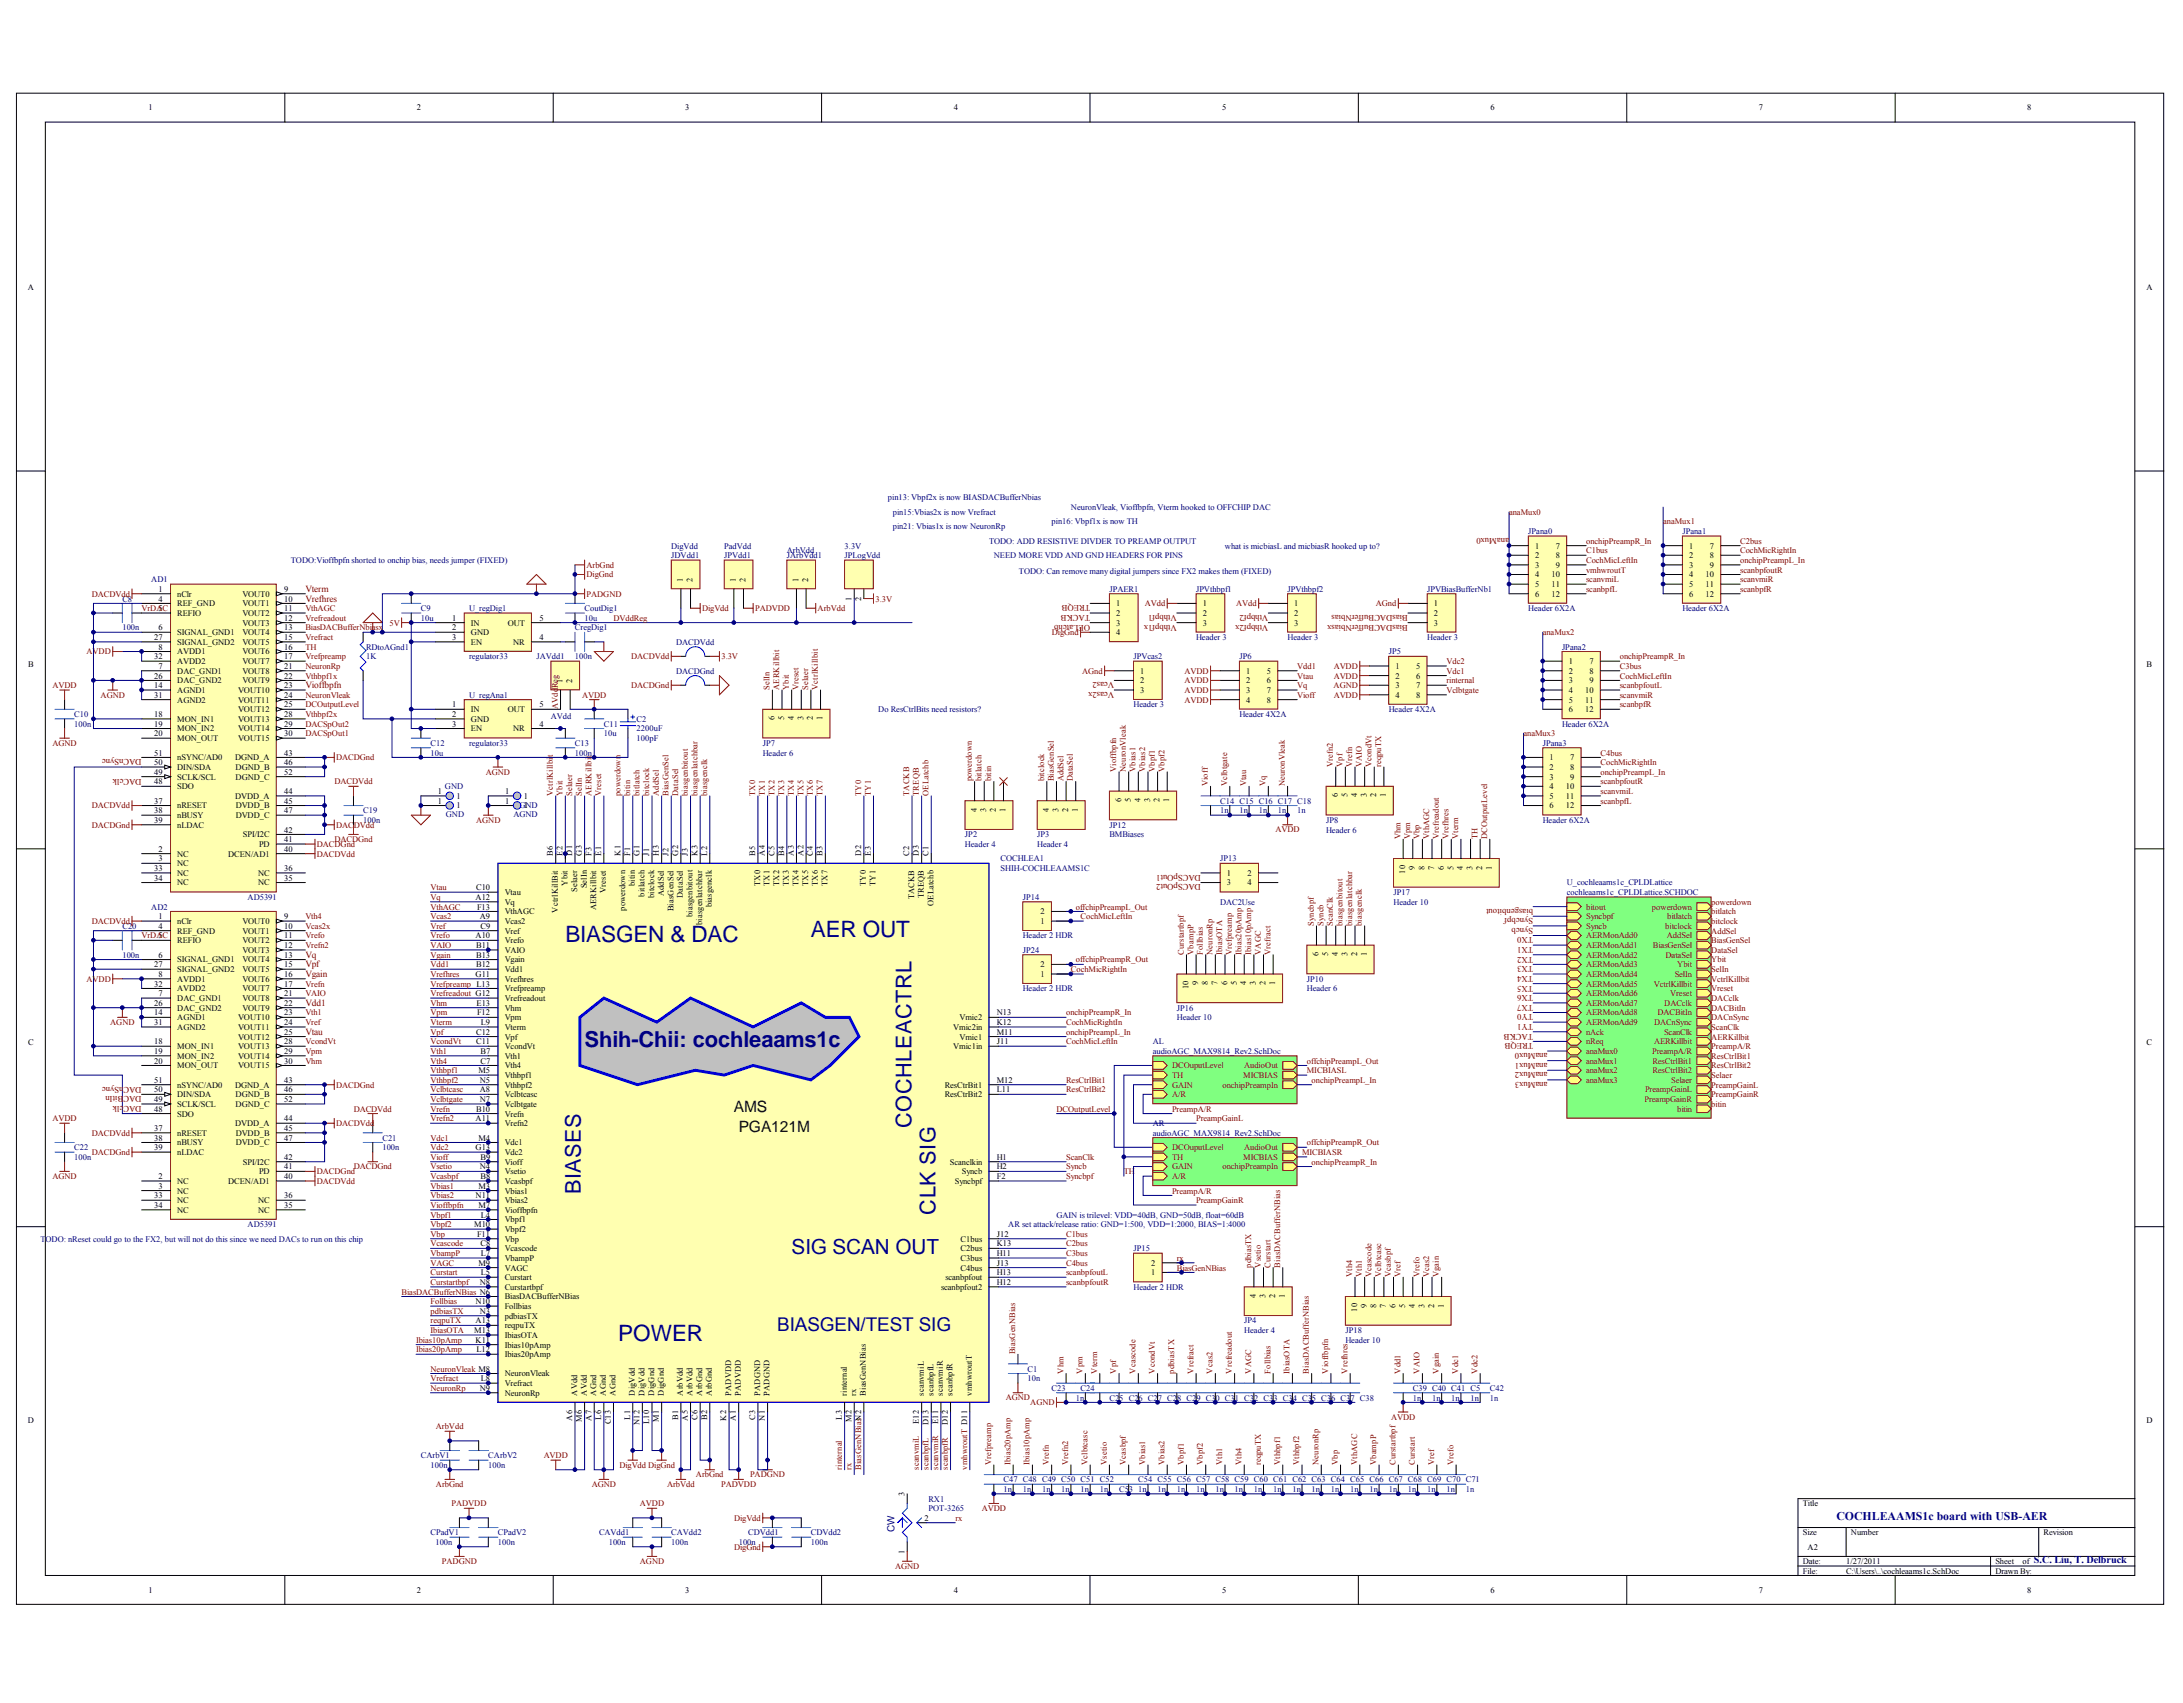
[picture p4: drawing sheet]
<svg xmlns="http://www.w3.org/2000/svg" width="258mm" height="201mm" viewBox="0 0 258 201" stroke-linecap="round" stroke-linejoin="round" font-family="sans-serif">
<defs><g id="words">
<g font-size="2.7" fill="#000080">
<text x="66.8" y="111.2">BIASGEN &amp; DAC</text>
<text x="95.8" y="110.6">AER OUT</text>
<text x="73" y="158.3">POWER</text>
</g>
<g font-size="2.6" fill="#000080">
<text x="69.1" y="123.6">Shih-Chii: cochleaams1c</text>
<text x="107.7" y="133.2" transform="rotate(-90 107.7 133.2)">COCHLEACTRL</text>
<text x="68.6" y="141" transform="rotate(-90 68.6 141)">BIASES</text>
<text x="110.5" y="143.4" transform="rotate(-90 110.5 143.4)">CLK SIG</text>
</g>
<text font-size="2.5" fill="#000080" x="93.5" y="148.1">SIG SCAN OUT</text>
<text font-size="2.2" fill="#000080" x="91.8" y="157.2">BIASGEN/TEST SIG</text>
<g font-size="1.8" fill="#110f0a">
<text x="86.7" y="131.4">AMS</text>
<text x="87.3" y="133.6">PGA121M</text>
</g>
<text font-size="1.4" fill="#000080" x="216.9" y="179.5">COCHLEAAMS1c board with USB-AER</text>
<g font-size="1.2" fill="#000080">
<text x="105.7" y="180.9" transform="rotate(-90 105.7 180.9)">CW</text>
<text x="240.3" y="184.6">S.C. Liu, T. Delbruck</text>
</g>
<g font-size="1.1" fill="#800000">
<text x="36.1" y="69.9">Vterm</text>
<text x="36.1" y="71">Vrefhres</text>
<text x="36.1" y="81.3">Vioffbpfn</text>
<text x="36.1" y="113.1">Vq</text>
<text x="36.1" y="114.2">Vpf</text>
<text x="36.1" y="118.8">Vdd1</text>
<text x="36.1" y="115.4">Vgain</text>
<text x="36.1" y="122.2">Vtau</text>
</g>
<g font-size="1">
<text x="17.5" y="13">1</text>
<text x="49.3" y="13">2</text>
<text x="81" y="13">3</text>
<text x="112.7" y="13">4</text>
<text x="144.4" y="13">5</text>
<text x="176.1" y="13">6</text>
<text x="207.8" y="13">7</text>
<text x="239.5" y="13">8</text>
<text x="3.3" y="34.2">A</text>
<text x="253.6" y="34.2">A</text>
<text x="181.3" y="64.8">1</text>
<text x="181.3" y="65.9">2</text>
<text x="183.8" y="64.8">7</text>
<text x="183.8" y="65.9">8</text>
<text x="199.5" y="64.8">1</text>
<text x="199.5" y="65.9">2</text>
<text x="202" y="64.8">7</text>
<text x="202" y="65.9">8</text>
<text x="18.7" y="69.9">1</text>
<text x="18.7" y="71">4</text>
<text x="20.9" y="70.5">nClr</text>
<text x="20.9" y="71.6">REF_GND</text>
<text x="28.6" y="70.5">VOUT0</text>
<text x="28.6" y="71.6">VOUT1</text>
<text x="33.6" y="69.9">9</text>
<text x="33.6" y="71">10</text>
<text x="80.7" y="68.7" transform="rotate(-90 80.7 68.7)">1</text>
<text x="81.8" y="68.7" transform="rotate(-90 81.8 68.7)">2</text>
<text x="86.9" y="68.7" transform="rotate(-90 86.9 68.7)">1</text>
<text x="88.1" y="68.7" transform="rotate(-90 88.1 68.7)">2</text>
<text x="94.3" y="68.7" transform="rotate(-90 94.3 68.7)">1</text>
<text x="95.5" y="68.7" transform="rotate(-90 95.5 68.7)">2</text>
<text x="100.6" y="71" transform="rotate(-90 100.6 71)">1</text>
<text x="101.7" y="71" transform="rotate(-90 101.7 71)">2</text>
<text x="131.9" y="71.6">1</text>
<text x="142.1" y="71.6">1</text>
<text x="152.9" y="71.6">1</text>
<text x="169.4" y="71.6">1</text>
<text x="181.3" y="67">3</text>
<text x="181.3" y="68.2">4</text>
<text x="181.3" y="69.3">5</text>
<text x="181.3" y="70.5">6</text>
<text x="183.3" y="68.2">10</text>
<text x="183.3" y="69.3">11</text>
<text x="183.3" y="70.5">12</text>
<text x="183.8" y="67">9</text>
<text x="199.5" y="67">3</text>
<text x="199.5" y="68.2">4</text>
<text x="199.5" y="69.3">5</text>
<text x="199.5" y="70.5">6</text>
<text x="201.5" y="68.2">10</text>
<text x="201.5" y="69.3">11</text>
<text x="201.5" y="70.5">12</text>
<text x="202" y="67">9</text>
<text x="18.2" y="75.6">27</text>
<text x="18.2" y="77.8">32</text>
<text x="18.7" y="72.2">5</text>
<text x="18.7" y="74.4">6</text>
<text x="18.7" y="76.7">8</text>
<text x="20.9" y="72.7">REFIO</text>
<text x="20.9" y="75">SIGNAL_GND1</text>
<text x="20.9" y="77.3">AVDD1</text>
<text x="20.9" y="76.1">SIGNAL_GND2</text>
<text x="28.6" y="72.7">VOUT2</text>
<text x="28.6" y="73.9">VOUT3</text>
<text x="28.6" y="75">VOUT4</text>
<text x="28.6" y="76.1">VOUT5</text>
<text x="28.6" y="77.3">VOUT6</text>
<text x="33.6" y="72.2">11</text>
<text x="33.6" y="73.3">12</text>
<text x="33.6" y="74.4">13</text>
<text x="33.6" y="75.6">15</text>
<text x="33.6" y="76.7">16</text>
<text x="33.6" y="77.8">17</text>
<text x="53.4" y="73.3">1</text>
<text x="53.4" y="74.4">2</text>
<text x="53.4" y="75.6">3</text>
<text x="55.6" y="73.9">IN</text>
<text x="55.6" y="75">GND</text>
<text x="55.6" y="76.1">EN</text>
<text x="60" y="73.9">OUT</text>
<text x="60.6" y="76.1">NR</text>
<text x="63.7" y="75.6">4</text>
<text x="63.7" y="73.3">5</text>
<text x="131.9" y="72.7">2</text>
<text x="131.9" y="73.9">3</text>
<text x="131.9" y="75">4</text>
<text x="142.1" y="72.7">2</text>
<text x="142.1" y="73.9">3</text>
<text x="152.9" y="72.7">2</text>
<text x="152.9" y="73.9">3</text>
<text x="169.4" y="72.7">2</text>
<text x="169.4" y="73.9">3</text>
<text x="3.3" y="78.8">B</text>
<text x="18.2" y="81.3">14</text>
<text x="18.2" y="80.1">26</text>
<text x="18.2" y="82.4">31</text>
<text x="18.7" y="79">7</text>
<text x="20.9" y="79.5">DAC_GND1</text>
<text x="20.9" y="81.8">AGND1</text>
<text x="20.9" y="80.7">DAC_GND2</text>
<text x="20.9" y="83">AGND2</text>
<text x="20.9" y="78.4">AVDD2</text>
<text x="28.1" y="81.8">VOUT10</text>
<text x="28.1" y="83">VOUT11</text>
<text x="28.6" y="78.4">VOUT7</text>
<text x="28.6" y="79.5">VOUT8</text>
<text x="28.6" y="80.7">VOUT9</text>
<text x="33.6" y="79">21</text>
<text x="33.6" y="80.1">22</text>
<text x="33.6" y="81.3">23</text>
<text x="33.6" y="82.4">24</text>
<text x="33.6" y="83.5">25</text>
<text x="53.4" y="83.5">1</text>
<text x="63.7" y="83.5">5</text>
<text x="66.5" y="80.7" transform="rotate(-90 66.5 80.7)">1</text>
<text x="67.6" y="80.7" transform="rotate(-90 67.6 80.7)">2</text>
<text x="134.7" y="79.5">1</text>
<text x="134.7" y="80.7">2</text>
<text x="134.7" y="81.8">3</text>
<text x="147.2" y="79.5">1</text>
<text x="147.2" y="80.7">2</text>
<text x="147.2" y="81.8">3</text>
<text x="147.2" y="83">4</text>
<text x="149.7" y="79.5">5</text>
<text x="149.7" y="80.7">6</text>
<text x="149.7" y="81.8">7</text>
<text x="149.7" y="83">8</text>
<text x="164.8" y="79">1</text>
<text x="164.8" y="80.1">2</text>
<text x="164.8" y="81.3">3</text>
<text x="164.8" y="82.4">4</text>
<text x="167.3" y="79">5</text>
<text x="167.3" y="80.1">6</text>
<text x="167.3" y="81.3">7</text>
<text x="167.3" y="82.4">8</text>
<text x="185.3" y="78.4">1</text>
<text x="185.3" y="79.5">2</text>
<text x="185.3" y="80.7">3</text>
<text x="185.3" y="81.8">4</text>
<text x="185.3" y="83">5</text>
<text x="187.3" y="81.8">10</text>
<text x="187.3" y="83">11</text>
<text x="187.8" y="78.4">7</text>
<text x="187.8" y="79.5">8</text>
<text x="187.8" y="80.7">9</text>
<text x="253.6" y="78.8">B</text>
<text x="18.2" y="84.7">18</text>
<text x="18.2" y="85.8">19</text>
<text x="18.2" y="86.9">20</text>
<text x="18.2" y="89.2">51</text>
<text x="20.9" y="85.2">MON_IN1</text>
<text x="20.9" y="86.4">MON_IN2</text>
<text x="20.9" y="87.5">MON_OUT</text>
<text x="20.9" y="89.8">nSYNC/AD0</text>
<text x="27.8" y="89.8">DGND_A</text>
<text x="28.1" y="84.1">VOUT12</text>
<text x="28.1" y="85.2">VOUT13</text>
<text x="28.1" y="86.4">VOUT14</text>
<text x="28.1" y="87.5">VOUT15</text>
<text x="33.6" y="84.7">28</text>
<text x="33.6" y="85.8">29</text>
<text x="33.6" y="86.9">30</text>
<text x="33.6" y="89.2">43</text>
<text x="53.4" y="84.7">2</text>
<text x="53.4" y="85.8">3</text>
<text x="55.6" y="84.1">IN</text>
<text x="55.6" y="85.2">GND</text>
<text x="55.6" y="86.4">EN</text>
<text x="60" y="84.1">OUT</text>
<text x="60.6" y="86.4">NR</text>
<text x="63.7" y="85.8">4</text>
<text x="91.5" y="85.1" transform="rotate(-90 91.5 85.1)">6</text>
<text x="92.6" y="85.1" transform="rotate(-90 92.6 85.1)">5</text>
<text x="93.8" y="85.1" transform="rotate(-90 93.8 85.1)">4</text>
<text x="94.9" y="85.1" transform="rotate(-90 94.9 85.1)">3</text>
<text x="96" y="85.1" transform="rotate(-90 96 85.1)">2</text>
<text x="97.2" y="85.1" transform="rotate(-90 97.2 85.1)">1</text>
<text x="183" y="89.8">1</text>
<text x="185.3" y="84.1">6</text>
<text x="185.5" y="89.8">7</text>
<text x="187.3" y="84.1">12</text>
<text x="18.2" y="94.9">37</text>
<text x="18.2" y="92.6">48</text>
<text x="18.2" y="91.5">49</text>
<text x="18.2" y="90.3">50</text>
<text x="20.9" y="95.5">nRESET</text>
<text x="20.9" y="93.2">SDO</text>
<text x="20.9" y="92.1">SCLK/SCL</text>
<text x="20.9" y="90.9">DIN/SDA</text>
<text x="27.8" y="94.3">DVDD_A</text>
<text x="27.8" y="90.9">DGND_B</text>
<text x="27.8" y="92.1">DGND_C</text>
<text x="27.8" y="95.5">DVDD_B</text>
<text x="33.6" y="93.8">44</text>
<text x="33.6" y="94.9">45</text>
<text x="33.6" y="90.3">46</text>
<text x="33.6" y="91.5">52</text>
<text x="51.7" y="93.8">1</text>
<text x="51.7" y="94.9">1</text>
<text x="53.9" y="94.3">1</text>
<text x="53.9" y="95.5">1</text>
<text x="59.7" y="93.8">1</text>
<text x="59.7" y="94.9">1</text>
<text x="61.9" y="94.3">1</text>
<text x="61.9" y="95.5">1</text>
<text x="115.4" y="95.9" transform="rotate(-90 115.4 95.9)">4</text>
<text x="116.5" y="95.9" transform="rotate(-90 116.5 95.9)">3</text>
<text x="117.7" y="95.9" transform="rotate(-90 117.7 95.9)">2</text>
<text x="118.8" y="95.9" transform="rotate(-90 118.8 95.9)">1</text>
<text x="123.9" y="95.9" transform="rotate(-90 123.9 95.9)">4</text>
<text x="125" y="95.9" transform="rotate(-90 125 95.9)">3</text>
<text x="126.2" y="95.9" transform="rotate(-90 126.2 95.9)">2</text>
<text x="127.3" y="95.9" transform="rotate(-90 127.3 95.9)">1</text>
<text x="132.4" y="94.7" transform="rotate(-90 132.4 94.7)">6</text>
<text x="133.6" y="94.7" transform="rotate(-90 133.6 94.7)">5</text>
<text x="134.7" y="94.7" transform="rotate(-90 134.7 94.7)">4</text>
<text x="135.9" y="94.7" transform="rotate(-90 135.9 94.7)">3</text>
<text x="137" y="94.7" transform="rotate(-90 137 94.7)">2</text>
<text x="138.1" y="94.7" transform="rotate(-90 138.1 94.7)">1</text>
<text x="158" y="94.1" transform="rotate(-90 158 94.1)">6</text>
<text x="159.2" y="94.1" transform="rotate(-90 159.2 94.1)">5</text>
<text x="160.3" y="94.1" transform="rotate(-90 160.3 94.1)">4</text>
<text x="161.4" y="94.1" transform="rotate(-90 161.4 94.1)">3</text>
<text x="162.6" y="94.1" transform="rotate(-90 162.6 94.1)">2</text>
<text x="163.7" y="94.1" transform="rotate(-90 163.7 94.1)">1</text>
<text x="183" y="90.9">2</text>
<text x="183" y="92.1">3</text>
<text x="183" y="93.2">4</text>
<text x="183" y="94.3">5</text>
<text x="183" y="95.5">6</text>
<text x="185" y="93.2">10</text>
<text x="185" y="94.3">11</text>
<text x="185" y="95.5">12</text>
<text x="185.5" y="90.9">8</text>
<text x="185.5" y="92.1">9</text>
<text x="18.2" y="96">38</text>
<text x="18.2" y="97.2">39</text>
<text x="18.7" y="100.6">2</text>
<text x="18.7" y="101.7">3</text>
<text x="20.9" y="101.1">NC</text>
<text x="20.9" y="96.6">nBUSY</text>
<text x="20.9" y="97.7">nLDAC</text>
<text x="26.9" y="101.1">DCEN/AD1</text>
<text x="27.8" y="96.6">DVDD_C</text>
<text x="28.7" y="98.9">SPI/I2C</text>
<text x="30.6" y="100">PD</text>
<text x="33.6" y="100.6">40</text>
<text x="33.6" y="99.4">41</text>
<text x="33.6" y="98.3">42</text>
<text x="33.6" y="96">47</text>
<text x="65.3" y="101" transform="rotate(-90 65.3 101)">B6</text>
<text x="66.5" y="101" transform="rotate(-90 66.5 101)">E2</text>
<text x="67.6" y="101" transform="rotate(-90 67.6 101)">D1</text>
<text x="68.7" y="101" transform="rotate(-90 68.7 101)">G3</text>
<text x="69.9" y="101" transform="rotate(-90 69.9 101)">F3</text>
<text x="71" y="101" transform="rotate(-90 71 101)">E1</text>
<text x="73.3" y="101" transform="rotate(-90 73.3 101)">K1</text>
<text x="74.4" y="101" transform="rotate(-90 74.4 101)">F1</text>
<text x="75.6" y="101" transform="rotate(-90 75.6 101)">G1</text>
<text x="76.7" y="101" transform="rotate(-90 76.7 101)">J1</text>
<text x="77.8" y="101" transform="rotate(-90 77.8 101)">H3</text>
<text x="79" y="101" transform="rotate(-90 79 101)">J2</text>
<text x="80.1" y="101" transform="rotate(-90 80.1 101)">G2</text>
<text x="81.2" y="101" transform="rotate(-90 81.2 101)">J3</text>
<text x="82.4" y="101" transform="rotate(-90 82.4 101)">K3</text>
<text x="83.5" y="101" transform="rotate(-90 83.5 101)">L2</text>
<text x="89.2" y="101" transform="rotate(-90 89.2 101)">B5</text>
<text x="90.3" y="101" transform="rotate(-90 90.3 101)">A4</text>
<text x="91.5" y="101" transform="rotate(-90 91.5 101)">C5</text>
<text x="92.6" y="101" transform="rotate(-90 92.6 101)">B4</text>
<text x="93.8" y="101" transform="rotate(-90 93.8 101)">A3</text>
<text x="94.9" y="101" transform="rotate(-90 94.9 101)">A2</text>
<text x="96" y="101" transform="rotate(-90 96 101)">C4</text>
<text x="97.2" y="101" transform="rotate(-90 97.2 101)">B3</text>
<text x="101.7" y="101" transform="rotate(-90 101.7 101)">D2</text>
<text x="102.9" y="101" transform="rotate(-90 102.9 101)">E3</text>
<text x="107.4" y="101" transform="rotate(-90 107.4 101)">C2</text>
<text x="108.6" y="101" transform="rotate(-90 108.6 101)">D3</text>
<text x="109.7" y="101" transform="rotate(-90 109.7 101)">C1</text>
<text x="18.2" y="102.8">33</text>
<text x="18.2" y="104">34</text>
<text x="20.9" y="102.3">NC</text>
<text x="20.9" y="103.4">NC</text>
<text x="20.9" y="104.6">NC</text>
<text x="30.5" y="104.6">NC</text>
<text x="30.5" y="103.4">NC</text>
<text x="33.6" y="104">35</text>
<text x="33.6" y="102.8">36</text>
<text x="56.2" y="106.3">A12</text>
<text x="56.2" y="105.1">C10</text>
<text x="56.4" y="107.4">F13</text>
<text x="59.6" y="105.7">Vtau</text>
<text x="59.6" y="106.8">Vq</text>
<text x="59.6" y="108">VthAGC</text>
<text x="65.9" y="107.8" transform="rotate(-90 65.9 107.8)">VctrlKillBit</text>
<text x="67" y="104.6" transform="rotate(-90 67 104.6)">Ybit</text>
<text x="68.2" y="105.3" transform="rotate(-90 68.2 105.3)">Selaer</text>
<text x="69.3" y="104.9" transform="rotate(-90 69.3 104.9)">SelIn</text>
<text x="70.4" y="107.5" transform="rotate(-90 70.4 107.5)">AERKillbit</text>
<text x="71.6" y="105.4" transform="rotate(-90 71.6 105.4)">Vreset</text>
<text x="73.9" y="107.5" transform="rotate(-90 73.9 107.5)">powerdown</text>
<text x="75" y="104.6" transform="rotate(-90 75 104.6)">bitin</text>
<text x="76.1" y="105.9" transform="rotate(-90 76.1 105.9)">bitlatch</text>
<text x="77.3" y="106.1" transform="rotate(-90 77.3 106.1)">bitclock</text>
<text x="78.4" y="105.8" transform="rotate(-90 78.4 105.8)">AddSel</text>
<text x="79.5" y="107.6" transform="rotate(-90 79.5 107.6)">BiasGenSel</text>
<text x="80.7" y="106" transform="rotate(-90 80.7 106)">DataSel</text>
<text x="84.1" y="107.1" transform="rotate(-90 84.1 107.1)">biasgenclk</text>
<text x="89.8" y="104.6" transform="rotate(-90 89.8 104.6)">TX0</text>
<text x="90.9" y="104.6" transform="rotate(-90 90.9 104.6)">TX1</text>
<text x="92.1" y="104.6" transform="rotate(-90 92.1 104.6)">TX2</text>
<text x="93.2" y="104.6" transform="rotate(-90 93.2 104.6)">TX3</text>
<text x="94.3" y="104.6" transform="rotate(-90 94.3 104.6)">TX4</text>
<text x="95.5" y="104.6" transform="rotate(-90 95.5 104.6)">TX5</text>
<text x="96.6" y="104.6" transform="rotate(-90 96.6 104.6)">TX6</text>
<text x="97.7" y="104.6" transform="rotate(-90 97.7 104.6)">TX7</text>
<text x="102.3" y="104.6" transform="rotate(-90 102.3 104.6)">TY0</text>
<text x="103.4" y="104.6" transform="rotate(-90 103.4 104.6)">TY1</text>
<text x="108" y="106.2" transform="rotate(-90 108 106.2)">TACKB</text>
<text x="109.1" y="106.1" transform="rotate(-90 109.1 106.1)">TREQB</text>
<text x="110.3" y="107" transform="rotate(-90 110.3 107)">OELatchb</text>
<text x="122.9" y="108">2</text>
<text x="144.9" y="103.4">1</text>
<text x="144.9" y="104.6">3</text>
<text x="147.4" y="103.4">2</text>
<text x="147.4" y="104.6">4</text>
<text x="166" y="103.2" transform="rotate(-90 166 103.2)">10</text>
<text x="167.1" y="102.7" transform="rotate(-90 167.1 102.7)">9</text>
<text x="168.3" y="102.7" transform="rotate(-90 168.3 102.7)">8</text>
<text x="169.4" y="102.7" transform="rotate(-90 169.4 102.7)">7</text>
<text x="170.5" y="102.7" transform="rotate(-90 170.5 102.7)">6</text>
<text x="171.7" y="102.7" transform="rotate(-90 171.7 102.7)">5</text>
<text x="172.8" y="102.7" transform="rotate(-90 172.8 102.7)">4</text>
<text x="174" y="102.7" transform="rotate(-90 174 102.7)">3</text>
<text x="175.1" y="102.7" transform="rotate(-90 175.1 102.7)">2</text>
<text x="176.2" y="102.7" transform="rotate(-90 176.2 102.7)">1</text>
<text x="18.7" y="108.5">1</text>
<text x="18.7" y="109.7">4</text>
<text x="18.7" y="110.8">5</text>
<text x="18.7" y="113.1">6</text>
<text x="20.9" y="109.1">nClr</text>
<text x="20.9" y="110.2">REF_GND</text>
<text x="20.9" y="111.4">REFIO</text>
<text x="20.9" y="113.6">SIGNAL_GND1</text>
<text x="28.6" y="109.1">VOUT0</text>
<text x="28.6" y="110.2">VOUT1</text>
<text x="28.6" y="111.4">VOUT2</text>
<text x="28.6" y="112.5">VOUT3</text>
<text x="28.6" y="113.6">VOUT4</text>
<text x="33.6" y="108.5">9</text>
<text x="33.6" y="109.7">10</text>
<text x="33.6" y="110.8">11</text>
<text x="33.6" y="111.9">12</text>
<text x="33.6" y="113.1">13</text>
<text x="56.2" y="110.8">A10</text>
<text x="56.2" y="113.1">B13</text>
<text x="56.2" y="111.9">B11</text>
<text x="56.7" y="108.5">A9</text>
<text x="56.8" y="109.7">C9</text>
<text x="59.6" y="109.1">Vcas2</text>
<text x="59.6" y="110.2">Vref</text>
<text x="59.6" y="113.6">Vgain</text>
<text x="59.6" y="111.4">Vrefo</text>
<text x="59.6" y="112.5">VAIO</text>
<text x="81.8" y="108.3" transform="rotate(-90 81.8 108.3)">biasgenbitout</text>
<text x="83" y="109.2" transform="rotate(-90 83 109.2)">biasgenlatchbar</text>
<text x="122.9" y="109.1">1</text>
<text x="155.8" y="112.9" transform="rotate(-90 155.8 112.9)">6</text>
<text x="156.9" y="112.9" transform="rotate(-90 156.9 112.9)">5</text>
<text x="158" y="112.9" transform="rotate(-90 158 112.9)">4</text>
<text x="159.2" y="112.9" transform="rotate(-90 159.2 112.9)">3</text>
<text x="160.3" y="112.9" transform="rotate(-90 160.3 112.9)">2</text>
<text x="161.4" y="112.9" transform="rotate(-90 161.4 112.9)">1</text>
<text x="18.2" y="119.9">14</text>
<text x="18.2" y="118.8">26</text>
<text x="18.2" y="114.2">27</text>
<text x="18.2" y="116.5">32</text>
<text x="18.7" y="117.6">7</text>
<text x="18.7" y="115.4">8</text>
<text x="20.9" y="118.2">DAC_GND1</text>
<text x="20.9" y="115.9">AVDD1</text>
<text x="20.9" y="119.3">DAC_GND2</text>
<text x="20.9" y="114.8">SIGNAL_GND2</text>
<text x="20.9" y="117.1">AVDD2</text>
<text x="28.6" y="114.8">VOUT5</text>
<text x="28.6" y="115.9">VOUT6</text>
<text x="28.6" y="117.1">VOUT7</text>
<text x="28.6" y="118.2">VOUT8</text>
<text x="28.6" y="119.3">VOUT9</text>
<text x="33.6" y="114.2">15</text>
<text x="33.6" y="115.4">16</text>
<text x="33.6" y="116.5">17</text>
<text x="33.6" y="117.6">21</text>
<text x="33.6" y="118.8">22</text>
<text x="33.6" y="119.9">23</text>
<text x="56.2" y="115.4">G11</text>
<text x="56.2" y="114.2">B12</text>
<text x="56.3" y="118.8">E13</text>
<text x="56.4" y="119.9">F12</text>
<text x="59.6" y="114.8">Vdd1</text>
<text x="59.6" y="115.9">Vrefhres</text>
<text x="59.6" y="117.1">Vrefpreamp</text>
<text x="59.6" y="119.3">Vhm</text>
<text x="59.6" y="118.2">Vrefreadout</text>
<text x="117.7" y="119.9">N13</text>
<text x="122.9" y="115.4">1</text>
<text x="122.9" y="114.2">2</text>
<text x="140.4" y="116.8" transform="rotate(-90 140.4 116.8)">10</text>
<text x="141.5" y="116.3" transform="rotate(-90 141.5 116.3)">9</text>
<text x="142.7" y="116.3" transform="rotate(-90 142.7 116.3)">8</text>
<text x="143.8" y="116.3" transform="rotate(-90 143.8 116.3)">7</text>
<text x="145" y="116.3" transform="rotate(-90 145 116.3)">6</text>
<text x="146.1" y="116.3" transform="rotate(-90 146.1 116.3)">5</text>
<text x="147.2" y="116.3" transform="rotate(-90 147.2 116.3)">4</text>
<text x="148.4" y="116.3" transform="rotate(-90 148.4 116.3)">3</text>
<text x="149.5" y="116.3" transform="rotate(-90 149.5 116.3)">2</text>
<text x="150.6" y="116.3" transform="rotate(-90 150.6 116.3)">1</text>
<text x="3.3" y="123.4">C</text>
<text x="18.2" y="123.3">18</text>
<text x="18.2" y="124.4">19</text>
<text x="18.2" y="125.6">20</text>
<text x="18.2" y="121">31</text>
<text x="20.9" y="120.5">AGND1</text>
<text x="20.9" y="123.9">MON_IN1</text>
<text x="20.9" y="125">MON_IN2</text>
<text x="20.9" y="121.6">AGND2</text>
<text x="28.1" y="120.5">VOUT10</text>
<text x="28.1" y="121.6">VOUT11</text>
<text x="28.1" y="122.7">VOUT12</text>
<text x="28.1" y="123.9">VOUT13</text>
<text x="28.1" y="125">VOUT14</text>
<text x="33.6" y="121">24</text>
<text x="33.6" y="122.2">25</text>
<text x="33.6" y="123.3">28</text>
<text x="33.6" y="124.4">29</text>
<text x="33.6" y="125.6">30</text>
<text x="56.2" y="122.2">C12</text>
<text x="56.2" y="123.3">C11</text>
<text x="56.8" y="124.4">B7</text>
<text x="56.8" y="125.6">C7</text>
<text x="56.8" y="121">L9</text>
<text x="59.6" y="122.7">Vpf</text>
<text x="59.6" y="123.9">VcondVt</text>
<text x="59.6" y="125">Vth1</text>
<text x="59.6" y="120.5">Vpm</text>
<text x="59.6" y="121.6">Vterm</text>
<text x="112.6" y="121.6">Vmic2in</text>
<text x="112.6" y="123.9">Vmic1in</text>
<text x="113.4" y="122.7">Vmic1</text>
<text x="113.4" y="120.5">Vmic2</text>
<text x="117.7" y="121">K12</text>
<text x="117.7" y="122.2">M11</text>
<text x="117.7" y="123.3">J11</text>
<text x="253.6" y="123.4">C</text>
<text x="18.2" y="131.3">48</text>
<text x="18.2" y="130.1">49</text>
<text x="18.2" y="129">50</text>
<text x="18.2" y="127.9">51</text>
<text x="20.9" y="126.2">MON_OUT</text>
<text x="20.9" y="131.8">SDO</text>
<text x="20.9" y="130.7">SCLK/SCL</text>
<text x="20.9" y="129.6">DIN/SDA</text>
<text x="20.9" y="128.4">nSYNC/AD0</text>
<text x="27.8" y="128.4">DGND_A</text>
<text x="27.8" y="129.6">DGND_B</text>
<text x="27.8" y="130.7">DGND_C</text>
<text x="28.1" y="126.2">VOUT15</text>
<text x="33.6" y="127.9">43</text>
<text x="33.6" y="129">46</text>
<text x="33.6" y="130.1">52</text>
<text x="56.2" y="131.3">B10</text>
<text x="56.5" y="126.7">M5</text>
<text x="56.7" y="127.9">N5</text>
<text x="56.7" y="129">A8</text>
<text x="56.7" y="130.1">N7</text>
<text x="59.6" y="126.2">Vth4</text>
<text x="59.6" y="127.3">Vthbpf1</text>
<text x="59.6" y="128.4">Vthbpf2</text>
<text x="59.6" y="129.6">Vclbtcasc</text>
<text x="59.6" y="130.7">Vclbtgate</text>
<text x="59.6" y="131.8">Vrefn</text>
<text x="111.6" y="128.4">ResCtrBit1</text>
<text x="111.6" y="129.6">ResCtrBit2</text>
<text x="117.7" y="127.9">M12</text>
<text x="117.7" y="129">L11</text>
<text x="18.2" y="133.5">37</text>
<text x="18.2" y="134.7">38</text>
<text x="18.2" y="135.8">39</text>
<text x="20.9" y="134.1">nRESET</text>
<text x="20.9" y="135.2">nBUSY</text>
<text x="20.9" y="136.4">nLDAC</text>
<text x="27.8" y="133">DVDD_A</text>
<text x="27.8" y="134.1">DVDD_B</text>
<text x="27.8" y="135.2">DVDD_C</text>
<text x="28.7" y="137.5">SPI/I2C</text>
<text x="33.6" y="136.9">42</text>
<text x="33.6" y="132.4">44</text>
<text x="33.6" y="133.5">45</text>
<text x="33.6" y="134.7">47</text>
<text x="56.2" y="132.4">A11</text>
<text x="56.2" y="135.8">G13</text>
<text x="56.5" y="134.7">M4</text>
<text x="56.8" y="136.9">B9</text>
<text x="59.6" y="133">Vrefn2</text>
<text x="59.6" y="135.2">Vdc1</text>
<text x="59.6" y="136.4">Vdc2</text>
<text x="59.6" y="137.5">Vioff</text>
<text x="112.2" y="137.5">Scanclkin</text>
<text x="117.7" y="136.9">H1</text>
<text x="18.2" y="141.5">33</text>
<text x="18.2" y="142.6">34</text>
<text x="18.7" y="139.2">2</text>
<text x="18.7" y="140.4">3</text>
<text x="20.9" y="139.8">NC</text>
<text x="20.9" y="140.9">NC</text>
<text x="20.9" y="142.1">NC</text>
<text x="20.9" y="143.2">NC</text>
<text x="26.9" y="139.8">DCEN/AD1</text>
<text x="30.5" y="143.2">NC</text>
<text x="30.5" y="142.1">NC</text>
<text x="30.6" y="138.7">PD</text>
<text x="33.6" y="142.6">35</text>
<text x="33.6" y="141.5">36</text>
<text x="33.6" y="139.2">40</text>
<text x="33.6" y="138.1">41</text>
<text x="56.2" y="141.5">N11</text>
<text x="56.5" y="140.4">M3</text>
<text x="56.5" y="142.6">M7</text>
<text x="56.7" y="138.1">N4</text>
<text x="56.8" y="139.2">B8</text>
<text x="56.8" y="143.8">L4</text>
<text x="59.6" y="138.7">Vsetio</text>
<text x="59.6" y="139.8">Vcasbpf</text>
<text x="59.6" y="140.9">Vbias1</text>
<text x="59.6" y="142.1">Vbias2</text>
<text x="59.6" y="143.2">Vioffbpfn</text>
<text x="112.8" y="139.8">Syncbpf</text>
<text x="113.6" y="138.7">Syncb</text>
<text x="117.7" y="138.1">H2</text>
<text x="117.7" y="139.2">F2</text>
<text x="56" y="144.9">M10</text>
<text x="56.4" y="146">F11</text>
<text x="56.5" y="149.5">M9</text>
<text x="56.8" y="147.2">C8</text>
<text x="56.8" y="148.3">L7</text>
<text x="59.6" y="144.3">Vbpf1</text>
<text x="59.6" y="145.5">Vbpf2</text>
<text x="59.6" y="146.6">Vbp</text>
<text x="59.6" y="147.7">Vcascode</text>
<text x="59.6" y="148.9">VbampP</text>
<text x="113.5" y="146.6">C1bus</text>
<text x="113.5" y="147.7">C2bus</text>
<text x="113.5" y="148.9">C3bus</text>
<text x="117.7" y="146">J12</text>
<text x="117.7" y="147.2">K13</text>
<text x="117.7" y="148.3">H11</text>
<text x="117.7" y="149.5">J13</text>
<text x="136" y="149.5">2</text>
<text x="56.2" y="154">N10</text>
<text x="56.7" y="151.7">N8</text>
<text x="56.7" y="155.1">N3</text>
<text x="56.8" y="150.6">L5</text>
<text x="59.6" y="150">VAGC</text>
<text x="59.6" y="151.2">Curstart</text>
<text x="59.6" y="152.3">Curstartbpf</text>
<text x="59.6" y="153.4">BiasDACBufferNBias</text>
<text x="59.6" y="154.6">Follbias</text>
<text x="59.6" y="155.7">pdbiasTX</text>
<text x="111.2" y="152.3">scanbpfout2</text>
<text x="111.7" y="151.2">scanbpfout</text>
<text x="113.5" y="150">C4bus</text>
<text x="117.7" y="150.6">H13</text>
<text x="117.7" y="151.7">H12</text>
<text x="136" y="150.6">1</text>
<text x="148.4" y="153.3" transform="rotate(-90 148.4 153.3)">4</text>
<text x="149.5" y="153.3" transform="rotate(-90 149.5 153.3)">3</text>
<text x="150.6" y="153.3" transform="rotate(-90 150.6 153.3)">2</text>
<text x="151.8" y="153.3" transform="rotate(-90 151.8 153.3)">1</text>
<text x="160.3" y="154.9" transform="rotate(-90 160.3 154.9)">10</text>
<text x="161.4" y="154.4" transform="rotate(-90 161.4 154.4)">9</text>
<text x="162.6" y="154.4" transform="rotate(-90 162.6 154.4)">8</text>
<text x="163.7" y="154.4" transform="rotate(-90 163.7 154.4)">7</text>
<text x="164.9" y="154.4" transform="rotate(-90 164.9 154.4)">6</text>
<text x="166" y="154.4" transform="rotate(-90 166 154.4)">5</text>
<text x="167.1" y="154.4" transform="rotate(-90 167.1 154.4)">4</text>
<text x="168.3" y="154.4" transform="rotate(-90 168.3 154.4)">3</text>
<text x="169.4" y="154.4" transform="rotate(-90 169.4 154.4)">2</text>
<text x="170.5" y="154.4" transform="rotate(-90 170.5 154.4)">1</text>
<text x="56" y="157.4">M13</text>
<text x="56.2" y="156.3">A13</text>
<text x="56.2" y="158.5">K11</text>
<text x="56.3" y="159.7">L12</text>
<text x="59.6" y="156.8">reqpuTX</text>
<text x="59.6" y="158">IbiasOTA</text>
<text x="59.6" y="159.1">Ibias10pAmp</text>
<text x="59.6" y="160.3">Ibias20pAmp</text>
<text x="56.7" y="164.2">N9</text>
<text x="56.8" y="163.1">L8</text>
<text x="59.6" y="162.5">NeuronVleak</text>
<text x="59.6" y="163.7">Vrefract</text>
<text x="59.6" y="164.8">NeuronRp</text>
<text x="67.6" y="167.7" transform="rotate(-90 67.6 167.7)">A6</text>
<text x="68.2" y="164.8" transform="rotate(-90 68.2 164.8)">AVdd</text>
<text x="68.7" y="167.9" transform="rotate(-90 68.7 167.9)">M6</text>
<text x="69.3" y="164.8" transform="rotate(-90 69.3 164.8)">AVdd</text>
<text x="69.9" y="167.7" transform="rotate(-90 69.9 167.7)">A7</text>
<text x="70.4" y="164.8" transform="rotate(-90 70.4 164.8)">AGnd</text>
<text x="71" y="167.6" transform="rotate(-90 71 167.6)">L6</text>
<text x="71.6" y="164.8" transform="rotate(-90 71.6 164.8)">AGnd</text>
<text x="72.7" y="164.8" transform="rotate(-90 72.7 164.8)">AGnd</text>
<text x="74.4" y="167.6" transform="rotate(-90 74.4 167.6)">L1</text>
<text x="75" y="164.8" transform="rotate(-90 75 164.8)">DigVdd</text>
<text x="76.1" y="164.8" transform="rotate(-90 76.1 164.8)">DigVdd</text>
<text x="77.3" y="164.8" transform="rotate(-90 77.3 164.8)">DigGnd</text>
<text x="77.8" y="167.9" transform="rotate(-90 77.8 167.9)">M1</text>
<text x="78.4" y="164.8" transform="rotate(-90 78.4 164.8)">DigGnd</text>
<text x="80.1" y="167.7" transform="rotate(-90 80.1 167.7)">B1</text>
<text x="80.7" y="164.8" transform="rotate(-90 80.7 164.8)">ArbVdd</text>
<text x="81.2" y="167.7" transform="rotate(-90 81.2 167.7)">A5</text>
<text x="81.8" y="164.8" transform="rotate(-90 81.8 164.8)">ArbVdd</text>
<text x="82.4" y="167.7" transform="rotate(-90 82.4 167.7)">C6</text>
<text x="83" y="164.8" transform="rotate(-90 83 164.8)">ArbGnd</text>
<text x="83.5" y="167.7" transform="rotate(-90 83.5 167.7)">B2</text>
<text x="84.1" y="164.8" transform="rotate(-90 84.1 164.8)">ArbGnd</text>
<text x="85.8" y="167.7" transform="rotate(-90 85.8 167.7)">K2</text>
<text x="86.4" y="164.8" transform="rotate(-90 86.4 164.8)">PADVDD</text>
<text x="86.9" y="167.7" transform="rotate(-90 86.9 167.7)">A1</text>
<text x="87.5" y="164.8" transform="rotate(-90 87.5 164.8)">PADVDD</text>
<text x="89.2" y="167.7" transform="rotate(-90 89.2 167.7)">C3</text>
<text x="89.8" y="164.8" transform="rotate(-90 89.8 164.8)">PADGND</text>
<text x="90.3" y="167.7" transform="rotate(-90 90.3 167.7)">N1</text>
<text x="90.9" y="164.8" transform="rotate(-90 90.9 164.8)">PADGND</text>
<text x="99.5" y="167.6" transform="rotate(-90 99.5 167.6)">L3</text>
<text x="100" y="164.8" transform="rotate(-90 100 164.8)">rinternal</text>
<text x="100.6" y="167.9" transform="rotate(-90 100.6 167.9)">M2</text>
<text x="101.2" y="164.8" transform="rotate(-90 101.2 164.8)">rx</text>
<text x="102.3" y="164.8" transform="rotate(-90 102.3 164.8)">BiasGenNBias</text>
<text x="109.1" y="164.8" transform="rotate(-90 109.1 164.8)">scanvmiL</text>
<text x="110.3" y="164.8" transform="rotate(-90 110.3 164.8)">scanbpfL</text>
<text x="111.4" y="164.8" transform="rotate(-90 111.4 164.8)">scanvmiR</text>
<text x="112.5" y="164.8" transform="rotate(-90 112.5 164.8)">scanbpfR</text>
<text x="114.8" y="164.8" transform="rotate(-90 114.8 164.8)">vmhwroutT</text>
<text x="3.3" y="168">D</text>
<text x="72.1" y="168.2" transform="rotate(-90 72.1 168.2)">C13</text>
<text x="75.6" y="168.2" transform="rotate(-90 75.6 168.2)">N12</text>
<text x="76.7" y="168.1" transform="rotate(-90 76.7 168.1)">L10</text>
<text x="108.6" y="168.1" transform="rotate(-90 108.6 168.1)">E12</text>
<text x="109.7" y="168.2" transform="rotate(-90 109.7 168.2)">D13</text>
<text x="110.8" y="168.1" transform="rotate(-90 110.8 168.1)">E11</text>
<text x="112" y="168.2" transform="rotate(-90 112 168.2)">D12</text>
<text x="253.6" y="168">D</text>
<text x="106.8" y="176.6" transform="rotate(-90 106.8 176.6)">3</text>
<text x="109.2" y="179.6">2</text>
<text x="213" y="177.8">Title</text>
<text x="106.8" y="183.5" transform="rotate(-90 106.8 183.5)">1</text>
<text x="213" y="181.3">Size</text>
<text x="213" y="184.7">Date:</text>
<text x="213" y="185.8">File:</text>
<text x="213.5" y="183">A2</text>
<text x="218.1" y="184.7">1/27/2011</text>
<text x="218.1" y="185.8">C:\Users\..\cochleaams1c.SchDoc</text>
<text x="218.7" y="181.3">Number</text>
<text x="235.7" y="184.7">Sheet</text>
<text x="235.7" y="185.8">Drawn By:</text>
<text x="238.9" y="184.7">of</text>
<text x="241.4" y="181.3">Revision</text>
<text x="17.5" y="188.1">1</text>
<text x="49.3" y="188.1">2</text>
<text x="81" y="188.1">3</text>
<text x="112.7" y="188.1">4</text>
<text x="144.4" y="188.1">5</text>
<text x="176.1" y="188.1">6</text>
<text x="207.8" y="188.1">7</text>
<text x="239.5" y="188.1">8</text>
</g>
<g font-size="1" fill="#000080">
<text x="104.9" y="59.1">pin13: Vbpf2x is now BIASDACBufferNbias</text>
<text x="79.3" y="65.9">JDVdd1</text>
<text x="79.3" y="64.8">DigVdd</text>
<text x="85.6" y="65.9">JPVdd1</text>
<text x="85.6" y="64.8">PadVdd</text>
<text x="92.9" y="65.9">JArbVdd1</text>
<text x="92.9" y="65.3">ArbVdd</text>
<text x="99.8" y="65.9">JPLogVdd</text>
<text x="99.8" y="64.8">3.3V</text>
<text x="105.5" y="62.5">pin21: Vbias1x is now NeuronRp</text>
<text x="105.5" y="60.8">pin15:Vbias2x is now Vrefract</text>
<text x="116.8" y="64.2">TODO: ADD RESISTIVE DIVDER TO PREAMP OUTPUT</text>
<text x="117.4" y="65.9">NEED MORE VDD AND GND HEADERS FOR PINS</text>
<text x="124.2" y="61.9">pin16: Vbpf1x is now TH</text>
<text x="126.5" y="60.2">NeuronVleak, Vioffbpfn, Vterm hooked to OFFCHIP DAC</text>
<text x="144.7" y="64.8">what is micbiasL and micbiasR hooked up to?</text>
<text x="180.5" y="63.1">JPana0</text>
<text x="198.7" y="63.1">JPana1</text>
<text x="14.5" y="71">C8</text>
<text x="17.9" y="68.7">AD1</text>
<text x="34.4" y="66.5">TODO:Vioffbpfn shorted to onchip bias, needs jumper (FIXED)</text>
<text x="120.4" y="67.7">TODO: Can remove many digital jumpers since FX2 makes them (FIXED)</text>
<text x="131.1" y="69.9">JPAER1</text>
<text x="141.3" y="69.9">JPVthbpf1</text>
<text x="152.1" y="69.9">JPVthbpf2</text>
<text x="168.6" y="69.9">JPVBiasBufferNb1</text>
<text x="14.5" y="74.4">100n</text>
<text x="43.2" y="77.8">1K</text>
<text x="43.2" y="76.7">RDtoAGnd1</text>
<text x="49.7" y="72.2">C9</text>
<text x="49.7" y="73.3">10u</text>
<text x="55.4" y="72.2">U_regDig1</text>
<text x="55.4" y="77.8">regulator33</text>
<text x="63.4" y="77.8">JAVdd1</text>
<text x="67.9" y="74.4">CregDig1</text>
<text x="67.9" y="77.8">100n</text>
<text x="69.1" y="72.2">CoutDig1</text>
<text x="69.1" y="73.3">10u</text>
<text x="79.9" y="76.1">DACDVdd</text>
<text x="133.9" y="77.8">JPVcas2</text>
<text x="141.3" y="75.6">Header 3</text>
<text x="146.4" y="77.8">JP6</text>
<text x="152.1" y="75.6">Header 3</text>
<text x="164" y="77.3">JP5</text>
<text x="168.6" y="75.6">Header 3</text>
<text x="180.5" y="72.2">Header 6X2A</text>
<text x="184.5" y="76.7">JPana2</text>
<text x="198.7" y="72.2">Header 6X2A</text>
<text x="55.4" y="82.4">U_regAna1</text>
<text x="79.9" y="79.5">DACDGnd</text>
<text x="133.9" y="83.5">Header 3</text>
<text x="8.8" y="84.7">C10</text>
<text x="8.8" y="85.8">100n</text>
<text x="50.9" y="88.1">C12</text>
<text x="50.9" y="89.2">10u</text>
<text x="55.4" y="88.1">regulator33</text>
<text x="65.1" y="84.9">AVdd</text>
<text x="67.9" y="88.1">C13</text>
<text x="67.9" y="89.2">100n</text>
<text x="71.3" y="85.8">C11</text>
<text x="71.3" y="86.9">10u</text>
<text x="75.2" y="87.5">100pF</text>
<text x="75.2" y="85.2">C2</text>
<text x="75.2" y="86.4">2200uF</text>
<text x="90.1" y="88.1">JP7</text>
<text x="90.1" y="89.2">Header 6</text>
<text x="103.8" y="84.1">Do ResCtrlBits need resistors?</text>
<text x="146.4" y="84.7">Header 4X2A</text>
<text x="164" y="84.1">Header 4X2A</text>
<text x="182.2" y="88.1">JPana3</text>
<text x="184.5" y="85.8">Header 6X2A</text>
<text x="52.6" y="93.2">GND</text>
<text x="60.6" y="95.3">AGND</text>
<text x="144.1" y="94.9">C14 C15 C16 C17 C18</text>
<text x="42.9" y="96">C19</text>
<text x="42.9" y="97.2">100n</text>
<text x="52.7" y="96.5">GND</text>
<text x="60.6" y="96.5">AGND</text>
<text x="114" y="98.9">JP2</text>
<text x="114" y="100">Header 4</text>
<text x="118.2" y="101.7">COCHLEA1</text>
<text x="122.5" y="98.9">JP3</text>
<text x="122.5" y="100">Header 4</text>
<text x="131.1" y="97.7">JP12</text>
<text x="131.1" y="98.9">BMBiases</text>
<text x="144.1" y="96">1n</text>
<text x="144.1" y="101.7">JP13</text>
<text x="146.4" y="96">1n</text>
<text x="148.7" y="96">1n</text>
<text x="151" y="96">1n</text>
<text x="153.2" y="96">1n</text>
<text x="156.7" y="97.2">JP8</text>
<text x="156.7" y="98.3">Header 6</text>
<text x="182.2" y="97.2">Header 6X2A</text>
<text x="17.9" y="107.4">AD2</text>
<text x="29.2" y="106.3">AD5391</text>
<text x="118.2" y="102.8">SHIH-COCHLEAAMS1C</text>
<text x="120.8" y="106.3">JP14</text>
<text x="144.1" y="106.8">DAC2Use</text>
<text x="164.6" y="105.7">JP17</text>
<text x="164.6" y="106.8">Header 10</text>
<text x="185.1" y="104.6">U_cochleaams1c_CPLDLattice</text>
<text x="185.1" y="105.7">cochleaams1c_CPLDLattice.SCHDOC</text>
<text x="14.5" y="109.7">C20</text>
<text x="14.5" y="113.1">100n</text>
<text x="120.8" y="110.8">Header 2 HDR</text>
<text x="120.8" y="112.5">JP24</text>
<text x="120.8" y="117.1">Header 2 HDR</text>
<text x="139" y="119.3">JP16</text>
<text x="154.4" y="115.9">JP10</text>
<text x="154.4" y="117.1">Header 6</text>
<text x="136.2" y="123.3">AL</text>
<text x="136.2" y="124.4">audioAGC_MAX9814_Rev2.SchDoc</text>
<text x="139" y="120.5">Header 10</text>
<text x="8.8" y="135.8">C22</text>
<text x="8.8" y="136.9">100n</text>
<text x="45.2" y="134.7">C21</text>
<text x="45.2" y="135.8">100n</text>
<text x="136.2" y="133">AR</text>
<text x="136.2" y="134.1">audioAGC_MAX9814_Rev2.SchDoc</text>
<text x="124.8" y="143.8">GAIN is trilevel: VDD=40dB, GND=50dB, float=60dB</text>
<text x="4.8" y="146.6">TODO: nReset could go to the FX2, but will not do this since we need DACs to run on this chip</text>
<text x="29.2" y="144.9">AD5391</text>
<text x="119.1" y="144.9">AR set attack/release ratio: GND=1:500, VDD=1:2000, BIAS=1:4000</text>
<text x="133.9" y="147.7">JP15</text>
<text x="133.9" y="152.3">Header 2 HDR</text>
<text x="121.4" y="162">C1</text>
<text x="147" y="156.3">JP4</text>
<text x="147" y="157.4">Header 4</text>
<text x="158.9" y="157.4">JP18</text>
<text x="158.9" y="158.5">Header 10</text>
<text x="121.4" y="163.1">10n</text>
<text x="124.2" y="164.2">C23</text>
<text x="127.1" y="165.4">1n</text>
<text x="127.6" y="164.2">C24</text>
<text x="131.1" y="165.4">C25 C26 C27 C28 C29 C30 C31 C32 C33 C34 C35 C36 C37 C38</text>
<text x="166.9" y="164.2">C39 C40 C41 C5</text>
<text x="166.9" y="165.4">1n</text>
<text x="169.2" y="165.4">1n</text>
<text x="171.4" y="165.4">1n</text>
<text x="173.7" y="165.4">1n</text>
<text x="176" y="164.2">C42</text>
<text x="176" y="165.4">1n</text>
<text x="49.7" y="172.2">CArbV1</text>
<text x="50.9" y="173.3">100n</text>
<text x="57.7" y="172.2">CArbV2</text>
<text x="57.7" y="173.3">100n</text>
<text x="109.7" y="177.3">RX1</text>
<text x="109.7" y="178.4">POT-3265</text>
<text x="118.5" y="175">C47 C48 C49 C50 C51 C52</text>
<text x="118.5" y="176.2">1n</text>
<text x="120.8" y="176.2">1n</text>
<text x="123.1" y="176.2">1n</text>
<text x="125.4" y="176.2">1n</text>
<text x="127.6" y="176.2">1n</text>
<text x="129.9" y="176.2">1n</text>
<text x="132.2" y="176.2">C53</text>
<text x="134.5" y="175">C54 C55 C56 C57 C58 C59 C60 C61 C62 C63 C64 C65 C66 C67 C68 C69 C70 C71</text>
<text x="134.5" y="176.2">1n</text>
<text x="136.7" y="176.2">1n</text>
<text x="139" y="176.2">1n</text>
<text x="141.3" y="176.2">1n</text>
<text x="143.6" y="176.2">1n</text>
<text x="145.8" y="176.2">1n</text>
<text x="148.1" y="176.2">1n</text>
<text x="150.4" y="176.2">1n</text>
<text x="152.7" y="176.2">1n</text>
<text x="154.9" y="176.2">1n</text>
<text x="157.2" y="176.2">1n</text>
<text x="159.5" y="176.2">1n</text>
<text x="161.8" y="176.2">1n</text>
<text x="164" y="176.2">1n</text>
<text x="166.3" y="176.2">1n</text>
<text x="168.6" y="176.2">1n</text>
<text x="170.9" y="176.2">1n</text>
<text x="173.1" y="176.2">1n</text>
<text x="50.9" y="181.3">CPadV1</text>
<text x="51.4" y="182.4">100n</text>
<text x="58.8" y="181.3">CPadV2</text>
<text x="58.8" y="182.4">100n</text>
<text x="70.8" y="181.3">CAVdd1</text>
<text x="71.9" y="182.4">100n</text>
<text x="79.3" y="181.3">CAVdd2</text>
<text x="79.3" y="182.4">100n</text>
<text x="87.3" y="182.4">100n</text>
<text x="88.4" y="181.3">CDVdd1</text>
<text x="95.8" y="181.3">CDVdd2</text>
<text x="95.8" y="182.4">100n</text>
</g>
<g font-size="1" fill="#800000">
<text x="178.3" y="63.5" transform="rotate(-180 178.3 63.5)">anaMux0</text>
<text x="178.3" y="60.8">anaMux0</text>
<text x="187.4" y="65.3">C1bus</text>
<text x="187.4" y="64.2">onchipPreampR_In</text>
<text x="196.5" y="61.9">anaMux1</text>
<text x="205.6" y="64.2">C2bus</text>
<text x="205.6" y="65.3">CochMicRightIn</text>
<text x="10.8" y="70.5">DACDVdd</text>
<text x="69.3" y="68.2">DigGnd</text>
<text x="69.3" y="67">ArbGnd</text>
<text x="69.3" y="70.5">PADGND</text>
<text x="103.4" y="71">3.3V</text>
<text x="128.8" y="71.5" transform="rotate(-180 128.8 71.5)">TREQB</text>
<text x="135.2" y="71.6">AVdd</text>
<text x="146" y="71.6">AVdd</text>
<text x="162.5" y="71.6">AGnd</text>
<text x="187.4" y="69.9">scanbpfL</text>
<text x="187.4" y="66.5">CochMicLeftIn</text>
<text x="187.4" y="68.7">scanvmiL</text>
<text x="187.4" y="67.6">vmhwroutT</text>
<text x="205.6" y="69.9">scanbpfR</text>
<text x="205.6" y="68.7">scanvmiR</text>
<text x="205.6" y="67.6">scanbpfoutR</text>
<text x="205.6" y="66.5">onchipPreampL_In</text>
<text x="10.2" y="77.3">AVDD</text>
<text x="16.7" y="72.2">VrDAC</text>
<text x="36.1" y="77.8">Vrefpreamp</text>
<text x="36.1" y="73.3">Vrefreadout</text>
<text x="36.1" y="72.2">VthAGC</text>
<text x="36.1" y="75.6">Vrefract</text>
<text x="36.1" y="76.7">TH</text>
<text x="36.1" y="74.4">BiasDACBufferNbiasx</text>
<text x="46" y="73.9">5V</text>
<text x="72.5" y="73.3">DVddReg</text>
<text x="74.6" y="77.8">DACDVdd</text>
<text x="82.9" y="72.2">DigVdd</text>
<text x="85.2" y="77.8">3.3V</text>
<text x="89.2" y="72.2">PADVDD</text>
<text x="96.6" y="72.2">ArbVdd</text>
<text x="124.3" y="75">DigGnd</text>
<text x="128.8" y="72.6" transform="rotate(-180 128.8 72.6)">TACKB</text>
<text x="128.8" y="73.7" transform="rotate(-180 128.8 73.7)">OELatchb</text>
<text x="139" y="72.6" transform="rotate(-180 139 72.6)">Vthbpf1</text>
<text x="139" y="73.7" transform="rotate(-180 139 73.7)">Vthbpf1x</text>
<text x="149.8" y="72.6" transform="rotate(-180 149.8 72.6)">Vthbpf2</text>
<text x="149.8" y="73.7" transform="rotate(-180 149.8 73.7)">Vthbpf2x</text>
<text x="166.3" y="73.7" transform="rotate(-180 166.3 73.7)">BiasDACBufferNbiasx</text>
<text x="166.3" y="72.6" transform="rotate(-180 166.3 72.6)">BiasDACBufferNbias</text>
<text x="182.2" y="75">anaMux2</text>
<text x="191.4" y="77.8">onchipPreampR_In</text>
<text x="6.2" y="81.3">AVDD</text>
<text x="11.9" y="82.4">AGND</text>
<text x="36.1" y="80.1">Vthbpf1x</text>
<text x="36.1" y="82.4">NeuronVleak</text>
<text x="36.1" y="79">NeuronRp</text>
<text x="36.1" y="83.5">DCOutputLevel</text>
<text x="65.9" y="83.7" transform="rotate(-90 65.9 83.7)">AVddReg</text>
<text x="68.8" y="82.4">AVDD</text>
<text x="74.6" y="81.3">DACDGnd</text>
<text x="90.9" y="81.5" transform="rotate(-90 90.9 81.5)">SelIn</text>
<text x="92.1" y="81.5" transform="rotate(-90 92.1 81.5)">AERKillbit</text>
<text x="93.2" y="81.5" transform="rotate(-90 93.2 81.5)">Ybit</text>
<text x="94.3" y="81.5" transform="rotate(-90 94.3 81.5)">Vreset</text>
<text x="95.5" y="81.5" transform="rotate(-90 95.5 81.5)">Selaer</text>
<text x="96.6" y="81.5" transform="rotate(-90 96.6 81.5)">VctrlKillbit</text>
<text x="127.8" y="79.5">AGnd</text>
<text x="131.6" y="81.7" transform="rotate(-180 131.6 81.7)">Vcas2x</text>
<text x="131.6" y="80.6" transform="rotate(-180 131.6 80.6)">Vcas2</text>
<text x="139.9" y="79.5">AVDD</text>
<text x="139.9" y="80.7">AVDD</text>
<text x="139.9" y="81.8">AVDD</text>
<text x="139.9" y="83">AVDD</text>
<text x="153.2" y="80.1">Vtau</text>
<text x="153.2" y="81.3">Vq</text>
<text x="153.2" y="82.4">Vioff</text>
<text x="153.2" y="79">Vdd1</text>
<text x="157.5" y="81.3">AGND</text>
<text x="157.6" y="80.1">AVDD</text>
<text x="157.6" y="79">AVDD</text>
<text x="157.6" y="82.4">AVDD</text>
<text x="170.9" y="81.8">Vclbtgate</text>
<text x="170.9" y="80.7">rinternal</text>
<text x="170.9" y="79.5">Vdc1</text>
<text x="170.9" y="78.4">Vdc2</text>
<text x="191.4" y="79">C3bus</text>
<text x="191.4" y="82.4">scanvmiR</text>
<text x="191.4" y="81.3">scanbpfoutL</text>
<text x="191.4" y="80.1">CochMicLeftIn</text>
<text x="191.4" y="83.5">scanbpfR</text>
<text x="6.2" y="88.1">AGND</text>
<text x="16.7" y="89.7" transform="rotate(-180 16.7 89.7)">DACnSync</text>
<text x="36.1" y="84.7">Vthbpf2x</text>
<text x="36.1" y="85.8">DACSpOut2</text>
<text x="36.1" y="86.9">DACSpOut1</text>
<text x="39.7" y="89.8">DACDGnd</text>
<text x="65.3" y="89.4" transform="rotate(-90 65.3 89.4)">t</text>
<text x="180" y="86.9">anaMux3</text>
<text x="189.1" y="89.2">C4bus</text>
<text x="10.8" y="95.5">DACDVdd</text>
<text x="16.7" y="91.9" transform="rotate(-180 16.7 91.9)">DACclk</text>
<text x="39.5" y="92.6">DACDVdd</text>
<text x="57.4" y="91.5">AGND</text>
<text x="65.3" y="94" transform="rotate(-90 65.3 94)">VctrlKillbi</text>
<text x="66.5" y="94" transform="rotate(-90 66.5 94)">Ybit</text>
<text x="67.6" y="94" transform="rotate(-90 67.6 94)">Selaer</text>
<text x="68.7" y="94" transform="rotate(-90 68.7 94)">SelIn</text>
<text x="69.9" y="94" transform="rotate(-90 69.9 94)">AERKillbit</text>
<text x="71" y="94" transform="rotate(-90 71 94)">Vreset</text>
<text x="73.3" y="94" transform="rotate(-90 73.3 94)">powerdown</text>
<text x="74.4" y="94" transform="rotate(-90 74.4 94)">bitin</text>
<text x="75.6" y="94" transform="rotate(-90 75.6 94)">bitlatch</text>
<text x="76.7" y="94" transform="rotate(-90 76.7 94)">bitclock</text>
<text x="77.8" y="94" transform="rotate(-90 77.8 94)">AddSel</text>
<text x="79" y="94" transform="rotate(-90 79 94)">BiasGenSel</text>
<text x="80.1" y="94" transform="rotate(-90 80.1 94)">DataSel</text>
<text x="81.2" y="94" transform="rotate(-90 81.2 94)">biasgenbitout</text>
<text x="82.4" y="94" transform="rotate(-90 82.4 94)">biasgenlatchbar</text>
<text x="83.5" y="94" transform="rotate(-90 83.5 94)">biasgenclk</text>
<text x="89.2" y="94" transform="rotate(-90 89.2 94)">TX0</text>
<text x="90.3" y="94" transform="rotate(-90 90.3 94)">TX1</text>
<text x="91.5" y="94" transform="rotate(-90 91.5 94)">TX2</text>
<text x="92.6" y="94" transform="rotate(-90 92.6 94)">TX3</text>
<text x="93.8" y="94" transform="rotate(-90 93.8 94)">TX4</text>
<text x="94.9" y="94" transform="rotate(-90 94.9 94)">TX5</text>
<text x="96" y="94" transform="rotate(-90 96 94)">TX6</text>
<text x="97.2" y="94" transform="rotate(-90 97.2 94)">TX7</text>
<text x="101.7" y="94" transform="rotate(-90 101.7 94)">TY0</text>
<text x="102.9" y="94" transform="rotate(-90 102.9 94)">TY1</text>
<text x="107.4" y="94" transform="rotate(-90 107.4 94)">TACKB</text>
<text x="108.6" y="94" transform="rotate(-90 108.6 94)">TREQB</text>
<text x="109.7" y="94" transform="rotate(-90 109.7 94)">OELatchb</text>
<text x="114.8" y="92.3" transform="rotate(-90 114.8 92.3)">powerdown</text>
<text x="115.9" y="92.3" transform="rotate(-90 115.9 92.3)">bitlatch</text>
<text x="117.1" y="92.3" transform="rotate(-90 117.1 92.3)">bitin</text>
<text x="123.3" y="92.3" transform="rotate(-90 123.3 92.3)">bitclock</text>
<text x="124.5" y="92.3" transform="rotate(-90 124.5 92.3)">BiasGenSel</text>
<text x="125.6" y="92.3" transform="rotate(-90 125.6 92.3)">AddSel</text>
<text x="126.8" y="92.3" transform="rotate(-90 126.8 92.3)">DataSel</text>
<text x="131.9" y="91.1" transform="rotate(-90 131.9 91.1)">Vioffbpfn</text>
<text x="133" y="91.1" transform="rotate(-90 133 91.1)">NeuronVleak</text>
<text x="134.1" y="91.1" transform="rotate(-90 134.1 91.1)">Vbias1</text>
<text x="135.3" y="91.1" transform="rotate(-90 135.3 91.1)">Vbias2</text>
<text x="136.4" y="91.1" transform="rotate(-90 136.4 91.1)">Vbpf1</text>
<text x="137.6" y="91.1" transform="rotate(-90 137.6 91.1)">Vbpf2</text>
<text x="142.7" y="92.8" transform="rotate(-90 142.7 92.8)">Vioff</text>
<text x="145" y="92.8" transform="rotate(-90 145 92.8)">Vclbtgate</text>
<text x="147.2" y="92.8" transform="rotate(-90 147.2 92.8)">Vtau</text>
<text x="149.5" y="92.8" transform="rotate(-90 149.5 92.8)">Vq</text>
<text x="151.8" y="92.8" transform="rotate(-90 151.8 92.8)">NeuronVleak</text>
<text x="157.5" y="90.6" transform="rotate(-90 157.5 90.6)">Vrefn2</text>
<text x="158.6" y="90.6" transform="rotate(-90 158.6 90.6)">Vpf</text>
<text x="159.7" y="90.6" transform="rotate(-90 159.7 90.6)">Vrefn</text>
<text x="160.9" y="90.6" transform="rotate(-90 160.9 90.6)">VAIO</text>
<text x="162" y="90.6" transform="rotate(-90 162 90.6)">VcondVt</text>
<text x="163.2" y="90.6" transform="rotate(-90 163.2 90.6)">reqpuTX</text>
<text x="189.1" y="93.8">scanvmiL</text>
<text x="189.1" y="92.6">scanbpfoutR</text>
<text x="189.1" y="90.3">CochMicRightIn</text>
<text x="189.1" y="94.9">scanbpfL</text>
<text x="189.1" y="91.5">onchipPreampL_In</text>
<text x="10.8" y="97.7">DACDGnd</text>
<text x="37.4" y="100">DACDGnd</text>
<text x="37.4" y="101.1">DACDVdd</text>
<text x="39.5" y="99.4">DACDGnd</text>
<text x="39.7" y="97.7">DACDVdd</text>
<text x="56.3" y="97.1">AGND</text>
<text x="150.7" y="98.3">AVDD</text>
<text x="165.4" y="99.1" transform="rotate(-90 165.4 99.1)">Vhm</text>
<text x="166.6" y="99.1" transform="rotate(-90 166.6 99.1)">Vpm</text>
<text x="167.7" y="99.1" transform="rotate(-90 167.7 99.1)">Vbp</text>
<text x="168.8" y="99.1" transform="rotate(-90 168.8 99.1)">VthAGC</text>
<text x="170" y="99.1" transform="rotate(-90 170 99.1)">Vrefreadout</text>
<text x="171.1" y="99.1" transform="rotate(-90 171.1 99.1)">Vrefhres</text>
<text x="172.3" y="99.1" transform="rotate(-90 172.3 99.1)">Vterm</text>
<text x="174.5" y="99.1" transform="rotate(-90 174.5 99.1)">TH</text>
<text x="175.7" y="99.1" transform="rotate(-90 175.7 99.1)">DCOutputLevel</text>
<text x="50.9" y="105.1">Vtau</text>
<text x="50.9" y="106.3">Vq</text>
<text x="50.9" y="107.4">VthAGC</text>
<text x="127.1" y="107.4">offchipPreampL_Out</text>
<text x="141.9" y="103.3" transform="rotate(-180 141.9 103.3)">DACSpOut1</text>
<text x="141.9" y="104.4" transform="rotate(-180 141.9 104.4)">DACSpOut2</text>
<text x="181.1" y="107.3" transform="rotate(-180 181.1 107.3)">biasgenbitout</text>
<text x="187.4" y="107.4">bitout</text>
<text x="195.2" y="107.4">powerdown</text>
<text x="202.2" y="106.8">powerdown</text>
<text x="202.2" y="108">bitlatch</text>
<text x="10.8" y="109.1">DACDVdd</text>
<text x="16.7" y="110.8">VrDAC</text>
<text x="36.1" y="108.5">Vth4</text>
<text x="36.1" y="111.9">Vrefn2</text>
<text x="36.1" y="110.8">Vrefo</text>
<text x="36.1" y="109.7">Vcas2x</text>
<text x="50.9" y="108.5">Vcas2</text>
<text x="50.9" y="109.7">Vref</text>
<text x="50.9" y="110.8">Vrefo</text>
<text x="50.9" y="111.9">VAIO</text>
<text x="50.9" y="113.1">Vgain</text>
<text x="127.1" y="113.6">offchipPreampR_Out</text>
<text x="127.6" y="108.5">CochMicLeftIn</text>
<text x="139.8" y="112.7" transform="rotate(-90 139.8 112.7)">Curstartbpf</text>
<text x="141" y="112.7" transform="rotate(-90 141 112.7)">VbampP</text>
<text x="142.1" y="112.7" transform="rotate(-90 142.1 112.7)">Follbias</text>
<text x="143.2" y="112.7" transform="rotate(-90 143.2 112.7)">NeuronRp</text>
<text x="144.4" y="112.7" transform="rotate(-90 144.4 112.7)">IbiasOTA</text>
<text x="145.5" y="112.7" transform="rotate(-90 145.5 112.7)">Vrefpreamp</text>
<text x="146.7" y="112.7" transform="rotate(-90 146.7 112.7)">Ibias20pAmp</text>
<text x="147.8" y="112.7" transform="rotate(-90 147.8 112.7)">Ibias10pAmp</text>
<text x="148.9" y="112.7" transform="rotate(-90 148.9 112.7)">VAGC</text>
<text x="150.1" y="112.7" transform="rotate(-90 150.1 112.7)">Vrefract</text>
<text x="155.2" y="109.3" transform="rotate(-90 155.2 109.3)">Syncbpf</text>
<text x="156.3" y="109.3" transform="rotate(-90 156.3 109.3)">Syncb</text>
<text x="157.5" y="109.3" transform="rotate(-90 157.5 109.3)">ScanClk</text>
<text x="158.6" y="109.3" transform="rotate(-90 158.6 109.3)">biasgenbitout</text>
<text x="159.7" y="109.3" transform="rotate(-90 159.7 109.3)">biasgenlatchbar</text>
<text x="160.9" y="109.3" transform="rotate(-90 160.9 109.3)">biasgenclk</text>
<text x="181.1" y="110.7" transform="rotate(-180 181.1 110.7)">TX0</text>
<text x="181.1" y="111.8" transform="rotate(-180 181.1 111.8)">TX1</text>
<text x="181.1" y="113" transform="rotate(-180 181.1 113)">TX2</text>
<text x="181.1" y="109.5" transform="rotate(-180 181.1 109.5)">Syncb</text>
<text x="181.1" y="108.4" transform="rotate(-180 181.1 108.4)">Syncbpf</text>
<text x="187.4" y="108.5">Syncbpf</text>
<text x="187.4" y="109.7">Syncb</text>
<text x="187.4" y="110.8">AERMonAdd0</text>
<text x="187.4" y="111.9">AERMonAdd1</text>
<text x="187.4" y="113.1">AERMonAdd2</text>
<text x="195.3" y="111.9">BiasGenSel</text>
<text x="196.7" y="109.7">bitclock</text>
<text x="196.8" y="113.1">DataSel</text>
<text x="196.9" y="110.8">AddSel</text>
<text x="196.9" y="108.5">bitlatch</text>
<text x="202.2" y="109.1">bitclock</text>
<text x="202.2" y="110.2">AddSel</text>
<text x="202.2" y="111.4">BiasGenSel</text>
<text x="202.2" y="112.5">DataSel</text>
<text x="202.2" y="113.6">Ybit</text>
<text x="10.2" y="115.9">AVDD</text>
<text x="36.1" y="119.9">Vth1</text>
<text x="36.1" y="116.5">Vrefn</text>
<text x="36.1" y="117.6">VAIO</text>
<text x="50.9" y="114.2">Vdd1</text>
<text x="50.9" y="115.4">Vrefhres</text>
<text x="50.9" y="116.5">Vrefpreamp L13</text>
<text x="50.9" y="117.6">Vrefreadout G12</text>
<text x="50.9" y="118.8">Vhm</text>
<text x="50.9" y="119.9">Vpm</text>
<text x="125.9" y="119.9">onchipPreampR_In</text>
<text x="126.5" y="114.8">CochMicRightIn</text>
<text x="181.1" y="116.4" transform="rotate(-180 181.1 116.4)">TX5</text>
<text x="181.1" y="117.5" transform="rotate(-180 181.1 117.5)">TX6</text>
<text x="181.1" y="118.6" transform="rotate(-180 181.1 118.6)">TX7</text>
<text x="181.1" y="119.8" transform="rotate(-180 181.1 119.8)">TY0</text>
<text x="181.1" y="114.1" transform="rotate(-180 181.1 114.1)">TX3</text>
<text x="181.1" y="115.2" transform="rotate(-180 181.1 115.2)">TX4</text>
<text x="187.4" y="114.2">AERMonAdd3</text>
<text x="187.4" y="115.4">AERMonAdd4</text>
<text x="187.4" y="116.5">AERMonAdd5</text>
<text x="187.4" y="117.6">AERMonAdd6</text>
<text x="187.4" y="118.8">AERMonAdd7</text>
<text x="187.4" y="119.9">AERMonAdd8</text>
<text x="195.4" y="116.5">VctrlKillbit</text>
<text x="195.8" y="119.9">DACBitIn</text>
<text x="196.6" y="118.8">DACclk</text>
<text x="197.3" y="117.6">Vreset</text>
<text x="197.8" y="115.4">SelIn</text>
<text x="198.1" y="114.2">Ybit</text>
<text x="202.2" y="114.8">SelIn</text>
<text x="202.2" y="117.1">Vreset</text>
<text x="202.2" y="118.2">DACclk</text>
<text x="202.2" y="119.3">DACBitIn</text>
<text x="202.2" y="115.9">VctrlKillbit</text>
<text x="13" y="121">AGND</text>
<text x="36.1" y="123.3">VcondVt</text>
<text x="36.1" y="125.6">Vhm</text>
<text x="36.1" y="124.4">Vpm</text>
<text x="36.1" y="121">Vref</text>
<text x="50.9" y="121">Vterm</text>
<text x="50.9" y="123.3">VcondVt</text>
<text x="50.9" y="124.4">Vth1</text>
<text x="50.9" y="125.6">Vth4</text>
<text x="50.9" y="122.2">Vpf</text>
<text x="125.9" y="121">CochMicRightIn</text>
<text x="125.9" y="123.3">CochMicLeftIn</text>
<text x="125.9" y="122.2">onchipPreampL_In</text>
<text x="154.4" y="125.6">offchipPreampL_Out</text>
<text x="181.1" y="120.9" transform="rotate(-180 181.1 120.9)">TY1</text>
<text x="181.1" y="122.1" transform="rotate(-180 181.1 122.1)">TACKB</text>
<text x="181.1" y="123.2" transform="rotate(-180 181.1 123.2)">TREQB</text>
<text x="182.8" y="124.3" transform="rotate(-180 182.8 124.3)">anaMux0</text>
<text x="182.8" y="125.5" transform="rotate(-180 182.8 125.5)">anaMux1</text>
<text x="187.4" y="121">AERMonAdd9</text>
<text x="187.4" y="122.2">nAck</text>
<text x="187.4" y="123.3">nReq</text>
<text x="187.4" y="124.4">anaMux0</text>
<text x="187.4" y="125.6">anaMux1</text>
<text x="195.2" y="124.4">PreampA/R</text>
<text x="195.2" y="125.6">ResCtrlBit1</text>
<text x="195.4" y="121">DACnSync</text>
<text x="195.4" y="123.3">AERKillbit</text>
<text x="196.6" y="122.2">ScanClk</text>
<text x="202.2" y="122.7">AERKillbit</text>
<text x="202.2" y="121.6">ScanClk</text>
<text x="202.2" y="120.5">DACnSync</text>
<text x="202.2" y="125">ResCtrlBit1</text>
<text x="202.2" y="123.9">PreampA/R</text>
<text x="16.7" y="130.6" transform="rotate(-180 16.7 130.6)">DACclk</text>
<text x="16.7" y="129.4" transform="rotate(-180 16.7 129.4)">DACBitIn</text>
<text x="16.7" y="128.3" transform="rotate(-180 16.7 128.3)">DACnSync</text>
<text x="39.7" y="128.4">DACDGnd</text>
<text x="41.8" y="131.3">DACDVdd</text>
<text x="50.9" y="126.7">Vthbpf1</text>
<text x="50.9" y="127.9">Vthbpf2</text>
<text x="50.9" y="129">Vclbtcasc</text>
<text x="50.9" y="130.1">Vclbtgate</text>
<text x="50.9" y="131.3">Vrefn</text>
<text x="124.8" y="131.3">DCOutputLevel</text>
<text x="125.9" y="127.9">ResCtrlBit1</text>
<text x="125.9" y="129">ResCtrlBit2</text>
<text x="138.5" y="131.3">PreampA/R</text>
<text x="138.5" y="126.2">DCOuputLevel</text>
<text x="138.5" y="127.3">TH</text>
<text x="138.5" y="128.4">GAIN</text>
<text x="138.5" y="129.6">A/R</text>
<text x="144.4" y="128.4">onchipPreampIn</text>
<text x="146.9" y="127.3">MICBIAS</text>
<text x="147" y="126.2">AudioOut</text>
<text x="154.4" y="126.7">MICBIASL</text>
<text x="154.9" y="127.9">onchipPreampL_In</text>
<text x="182.8" y="126.6" transform="rotate(-180 182.8 126.6)">anaMux2</text>
<text x="182.8" y="127.7" transform="rotate(-180 182.8 127.7)">anaMux3</text>
<text x="187.4" y="126.7">anaMux2</text>
<text x="187.4" y="127.9">anaMux3</text>
<text x="194.3" y="130.1">PreampGainR</text>
<text x="194.3" y="129">PreampGainL</text>
<text x="195.2" y="126.7">ResCtrlBit2</text>
<text x="197.4" y="127.9">Selaer</text>
<text x="198.1" y="131.3">bitin</text>
<text x="202.2" y="130.7">bitin</text>
<text x="202.2" y="127.3">Selaer</text>
<text x="202.2" y="126.2">ResCtrlBit2</text>
<text x="202.2" y="129.6">PreampGainR</text>
<text x="202.2" y="128.4">PreampGainL</text>
<text x="6.2" y="132.4">AVDD</text>
<text x="10.8" y="136.4">DACDGnd</text>
<text x="10.8" y="134.1">DACDVdd</text>
<text x="39.7" y="133">DACDVdd</text>
<text x="50.9" y="132.4">Vrefn2</text>
<text x="50.9" y="134.7">Vdc1</text>
<text x="50.9" y="135.8">Vdc2</text>
<text x="50.9" y="136.9">Vioff</text>
<text x="125.9" y="136.9">ScanClk</text>
<text x="138.5" y="135.8">DCOuputLevel</text>
<text x="138.5" y="136.9">TH</text>
<text x="141.3" y="132.4">PreampGainL</text>
<text x="146.9" y="136.9">MICBIAS</text>
<text x="147" y="135.8">AudioOut</text>
<text x="153.8" y="136.4">MICBIASR</text>
<text x="154.4" y="135.2">offchipPreampR_Out</text>
<text x="154.9" y="137.5">onchipPreampR_In</text>
<text x="6.2" y="139.2">AGND</text>
<text x="37.4" y="139.8">DACDVdd</text>
<text x="37.4" y="138.7">DACDGnd</text>
<text x="41.8" y="138.1">DACDGnd</text>
<text x="50.9" y="138.1">Vsetio</text>
<text x="50.9" y="139.2">Vcasbpf</text>
<text x="50.9" y="140.4">Vbias1</text>
<text x="50.9" y="141.5">Vbias2</text>
<text x="50.9" y="142.6">Vioffbpfn</text>
<text x="50.9" y="143.8">Vbpf1</text>
<text x="125.9" y="138.1">Syncb</text>
<text x="125.9" y="139.2">Syncbpf</text>
<text x="132.8" y="138.7">TH</text>
<text x="138.5" y="140.9">PreampA/R</text>
<text x="138.5" y="138.1">GAIN</text>
<text x="138.5" y="139.2">A/R</text>
<text x="141.3" y="142.1">PreampGainR</text>
<text x="144.4" y="138.1">onchipPreampIn</text>
<text x="50.9" y="144.9">Vbpf2</text>
<text x="50.9" y="146">Vbp</text>
<text x="50.9" y="147.2">Vcascode</text>
<text x="50.9" y="148.3">VbampP</text>
<text x="50.9" y="149.5">VAGC</text>
<text x="125.9" y="146">C1bus</text>
<text x="125.9" y="147.2">C2bus</text>
<text x="125.9" y="148.3">C3bus</text>
<text x="125.9" y="149.5">C4bus</text>
<text x="139" y="148.9">rx</text>
<text x="147.8" y="149.7" transform="rotate(-90 147.8 149.7)">pdbiasTX</text>
<text x="148.9" y="149.7" transform="rotate(-90 148.9 149.7)">Vsetio</text>
<text x="150.1" y="149.7" transform="rotate(-90 150.1 149.7)">Curstart</text>
<text x="151.2" y="149.7" transform="rotate(-90 151.2 149.7)">BiasDACBufferNBias</text>
<text x="47.4" y="152.9">BiasDACBufferNBias N6</text>
<text x="50.9" y="150.6">Curstart</text>
<text x="50.9" y="151.7">Curstartbpf</text>
<text x="50.9" y="154">Follbias</text>
<text x="50.9" y="155.1">pdbiasTX</text>
<text x="125.9" y="150.6">scanbpfoutL</text>
<text x="125.9" y="151.7">scanbpfoutR</text>
<text x="139" y="150">BiasGenNBias</text>
<text x="159.7" y="150.8" transform="rotate(-90 159.7 150.8)">Vth4</text>
<text x="160.9" y="150.8" transform="rotate(-90 160.9 150.8)">Vth1</text>
<text x="162" y="150.8" transform="rotate(-90 162 150.8)">Vcascode</text>
<text x="163.2" y="150.8" transform="rotate(-90 163.2 150.8)">Vclbtcasc</text>
<text x="164.3" y="150.8" transform="rotate(-90 164.3 150.8)">Vcasbpf</text>
<text x="165.4" y="150.8" transform="rotate(-90 165.4 150.8)">Vref</text>
<text x="167.7" y="150.8" transform="rotate(-90 167.7 150.8)">Vrefo</text>
<text x="168.8" y="150.8" transform="rotate(-90 168.8 150.8)">Vcas2</text>
<text x="170" y="150.8" transform="rotate(-90 170 150.8)">Vgain</text>
<text x="49.2" y="158.5">Ibias10pAmp</text>
<text x="49.2" y="159.7">Ibias20pAmp</text>
<text x="50.9" y="156.3">reqpuTX</text>
<text x="50.9" y="157.4">IbiasOTA</text>
<text x="50.9" y="162">NeuronVleak M8</text>
<text x="119.9" y="159.9" transform="rotate(-90 119.9 159.9)">BiasGenNBias</text>
<text x="50.9" y="163.1">Vrefract</text>
<text x="50.9" y="164.2">NeuronRp</text>
<text x="118.8" y="165.3">AGND</text>
<text x="121.7" y="165.9">AGND</text>
<text x="125.6" y="162.2" transform="rotate(-90 125.6 162.2)">Vhm</text>
<text x="127.9" y="162.2" transform="rotate(-90 127.9 162.2)">Vpm</text>
<text x="129.6" y="162.2" transform="rotate(-90 129.6 162.2)">Vterm</text>
<text x="131.9" y="162.2" transform="rotate(-90 131.9 162.2)">Vpf</text>
<text x="134.1" y="162.2" transform="rotate(-90 134.1 162.2)">Vcascode</text>
<text x="136.4" y="162.2" transform="rotate(-90 136.4 162.2)">VcondVt</text>
<text x="138.7" y="162.2" transform="rotate(-90 138.7 162.2)">pdbiasTX</text>
<text x="141" y="162.2" transform="rotate(-90 141 162.2)">Vrefract</text>
<text x="143.2" y="162.2" transform="rotate(-90 143.2 162.2)">Vcas2</text>
<text x="145.5" y="162.2" transform="rotate(-90 145.5 162.2)">Vrefreadout</text>
<text x="147.8" y="162.2" transform="rotate(-90 147.8 162.2)">VAGC</text>
<text x="150.1" y="162.2" transform="rotate(-90 150.1 162.2)">Follbias</text>
<text x="152.3" y="162.2" transform="rotate(-90 152.3 162.2)">IbiasOTA</text>
<text x="154.6" y="162.2" transform="rotate(-90 154.6 162.2)">BiasDACBufferNBias</text>
<text x="156.9" y="162.2" transform="rotate(-90 156.9 162.2)">Vioffbpfn</text>
<text x="159.2" y="162.2" transform="rotate(-90 159.2 162.2)">Vrefhres</text>
<text x="164.3" y="167.6">AVDD</text>
<text x="165.4" y="162.2" transform="rotate(-90 165.4 162.2)">Vdd1</text>
<text x="167.7" y="162.2" transform="rotate(-90 167.7 162.2)">VAIO</text>
<text x="170" y="162.2" transform="rotate(-90 170 162.2)">Vgain</text>
<text x="172.3" y="162.2" transform="rotate(-90 172.3 162.2)">Vdc1</text>
<text x="174.5" y="162.2" transform="rotate(-90 174.5 162.2)">Vdc2</text>
<text x="51.5" y="168.8">ArbVdd</text>
<text x="64.2" y="172.2">AVDD</text>
<text x="73.2" y="173.3">DigVdd DigGnd</text>
<text x="99.5" y="173.5" transform="rotate(-90 99.5 173.5)">rinternal</text>
<text x="100.6" y="173.5" transform="rotate(-90 100.6 173.5)">rx</text>
<text x="101.7" y="173.5" transform="rotate(-90 101.7 173.5)">BiasGenNBiasN2</text>
<text x="108.6" y="173.5" transform="rotate(-90 108.6 173.5)">scanvmiL</text>
<text x="109.7" y="173.5" transform="rotate(-90 109.7 173.5)">scanbpfL</text>
<text x="110.8" y="173.5" transform="rotate(-90 110.8 173.5)">scanvmiR</text>
<text x="112" y="173.5" transform="rotate(-90 112 173.5)">scanbpfR</text>
<text x="114.2" y="173.5" transform="rotate(-90 114.2 173.5)">vmhwroutT D11</text>
<text x="117.1" y="173" transform="rotate(-90 117.1 173)">Vrefpreamp</text>
<text x="119.4" y="173" transform="rotate(-90 119.4 173)">Ibias20pAmp</text>
<text x="121.6" y="173" transform="rotate(-90 121.6 173)">Ibias10pAmp</text>
<text x="123.9" y="173" transform="rotate(-90 123.9 173)">Vrefn</text>
<text x="126.2" y="173" transform="rotate(-90 126.2 173)">Vrefn2</text>
<text x="128.5" y="173" transform="rotate(-90 128.5 173)">Vclbtcasc</text>
<text x="130.7" y="173" transform="rotate(-90 130.7 173)">Vsetio</text>
<text x="133" y="173" transform="rotate(-90 133 173)">Vcasbpf</text>
<text x="135.3" y="173" transform="rotate(-90 135.3 173)">Vbias1</text>
<text x="137.6" y="173" transform="rotate(-90 137.6 173)">Vbias2</text>
<text x="139.8" y="173" transform="rotate(-90 139.8 173)">Vbpf1</text>
<text x="142.1" y="173" transform="rotate(-90 142.1 173)">Vbpf2</text>
<text x="144.4" y="173" transform="rotate(-90 144.4 173)">Vth1</text>
<text x="146.7" y="173" transform="rotate(-90 146.7 173)">Vth4</text>
<text x="148.9" y="173" transform="rotate(-90 148.9 173)">reqpuTX</text>
<text x="151.2" y="173" transform="rotate(-90 151.2 173)">Vthbpf1</text>
<text x="153.5" y="173" transform="rotate(-90 153.5 173)">Vthbpf2</text>
<text x="155.8" y="173" transform="rotate(-90 155.8 173)">NeuronRp</text>
<text x="158" y="173" transform="rotate(-90 158 173)">Vbp</text>
<text x="160.3" y="173" transform="rotate(-90 160.3 173)">VthAGC</text>
<text x="162.6" y="173" transform="rotate(-90 162.6 173)">VbampP</text>
<text x="164.9" y="173" transform="rotate(-90 164.9 173)">Curstartbpf</text>
<text x="167.1" y="173" transform="rotate(-90 167.1 173)">Curstart</text>
<text x="169.4" y="173" transform="rotate(-90 169.4 173)">Vref</text>
<text x="171.7" y="173" transform="rotate(-90 171.7 173)">Vrefo</text>
<text x="51.5" y="175.6">ArbGnd</text>
<text x="53.3" y="177.9">PADVDD</text>
<text x="69.9" y="175.6">AGND</text>
<text x="75.6" y="177.9">AVDD</text>
<text x="78.8" y="175.6">ArbVdd</text>
<text x="82.2" y="174.4">ArbGnd</text>
<text x="85.2" y="175.6">PADVDD</text>
<text x="86.7" y="179.6">DigVdd</text>
<text x="88.6" y="174.4">PADGND</text>
<text x="112.9" y="179.6">rx</text>
<text x="116" y="178.4">AVDD</text>
<text x="52.2" y="184.7">PADGND</text>
<text x="75.6" y="184.7">AGND</text>
<text x="86.7" y="183">DigGnd</text>
<text x="105.7" y="185.2">AGND</text>
</g>
</g></defs>
<g fill="#fff" stroke="#000" stroke-width=".12">
<path d="M1.9 11h253.7v178.4h-253.7z"/>
<path d="M5.4 14.4h246.8v171.6h-246.8z"/>
</g>
<g fill="none" stroke="#000" stroke-width=".12">
<path d="M33.6 11v3.4M65.4 11v3.4M97.1 11v3.4M128.8 11v3.4M160.5 11v3.4M192.2 11v3.4M223.9 11v3.4M1.9 55.6h3.5M252.2 55.6h3.4M1.9 100.2h3.5M252.2 100.2h3.4M1.9 144.8h3.5"/>
<path d="M252.2 144.8h3.4M252.2 177h-39.8v9M33.6 186v3.5M65.4 186v3.5M97.1 186v3.5M128.8 186v3.5M160.5 186v3.5M192.2 186v3.5M212.4 180.4h39.8M212.4 183.8h39.8M212.4 184.9h39.8M218.1 180.4v3.4"/>
<path d="M223.9 186v3.5M235.1 183.8v2.2M240.8 180.4v3.4"/>
</g>
<path d="M79.3 66.1h3.4v3.4h-3.4z" fill="#ffffb0" stroke="#800000" stroke-width=".12"/>
<path d="M80.4 69.5v2.3M81.6 69.5v2.3" fill="none" stroke="#000" stroke-width=".12"/>
<g fill="none" stroke="#000080" stroke-width=".12">
<path d="M66.8 94v7.4M67.9 94v6.8M69.1 94v6.8M70.2 94v6.8M71.3 94v6.8M73.6 94v6.8M74.7 94v6.8M75.9 94v6.8M77 94v6.8M78.2 94v6.8M79.3 94v6.8M80.4 94v6.8"/>
<path d="M81.6 94v6.8M82.7 94v6.8M89.5 94v6.8M90.7 94v6.8M91.8 94v6.8M92.9 94v6.8M94.1 94v6.8M95.2 94v6.8M96.4 94v6.8M97.5 94v6.8M102 94v6.8M103.2 94v6.8"/>
<path d="M107.7 94v6.8M108.9 94v6.8M110 94v6.8M50.9 105.3h6.8M50.9 106.5h6.8M50.9 107.6h6.8M50.9 108.8h6.8M50.9 109.9h6.8M50.9 111h6.8M50.9 112.2h6.9M50.9 113.3h6.8M50.9 114.4h6.8"/>
<path d="M50.9 115.6h6.8M50.9 116.7h6.8M50.9 117.8h6.8M50.9 119h6.8M50.9 120.1h6.8M50.9 121.3h6.8M50.9 122.4h6.8M50.9 123.5h6.8M50.9 124.7h6.8M50.9 125.8h6.8M50.9 126.9h6.8M50.9 128.1h6.8"/>
<path d="M50.9 129.2h6.8M50.9 130.4h6.9M50.9 131.5h6.8M50.9 132.6h6.9M50.9 134.9h6.9M50.9 136h6.9M50.9 137.2h6.9M50.9 138.3h6.9M50.9 139.4h6.9M118 120.1h7.9M118 121.3h7.9M118 122.4h7.9"/>
<path d="M118 123.5h7.9M118 137.2h7.9M118 138.3h7.9M118 139.4h7.9M47.4 153.1h10.4M49.2 158.8h8.6M49.2 159.9h8.6M50.9 140.6h6.9M50.9 141.7h6.9M50.9 142.9h6.9M50.9 144h6.9M50.9 145.1h6.9"/>
<path d="M50.9 146.3h6.9M50.9 147.4h6.9M50.9 148.5h6.9M50.9 149.7h6.9M50.9 150.8h6.9M50.9 151.9h6.9M50.9 154.2h6.9M50.9 155.4h6.9M50.9 156.5h6.9M50.9 157.6h6.9M118 146.3h7.9M118 147.4h7.9"/>
<path d="M118 148.5h7.9M118 149.7h7.9M118 150.8h7.9M50.9 164.5h6.9v.1M50.9 162.2h6.9M50.9 163.3h6.9M67.9 166.7v6.8M108.9 166.7v6.8M110 166.7v6.8"/>
</g>
<path d="M158.9 153.1h12.5v3.4h-12.5z" fill="#ffffb0" stroke="#800000" stroke-width=".12"/>
<path d="M160.1 150.8v2.3M161.2 150.8v2.3M162.3 150.8v2.3M163.5 150.8v2.3M164.6 150.8v2.3M165.8 150.8v2.3M166.9 150.8v2.3M168 150.8v2.3M169.2 150.8v2.3M170.3 150.8v2.3" fill="none" stroke="#000" stroke-width=".12"/>
<path d="M139 115h12.5v3.4h-12.5z" fill="#ffffb0" stroke="#800000" stroke-width=".12"/>
<path d="M140.2 112.7v2.3M141.3 112.7v2.3M142.4 112.7v2.3M143.6 112.7v2.3M144.7 112.7v2.3M145.8 112.7v2.3M147 112.7v2.3M148.1 112.7v2.3M149.3 112.7v2.3M150.4 112.7v2.3" fill="none" stroke="#000" stroke-width=".12"/>
<path d="M20.1 107.6h12.5v36.4h-12.5z" fill="#ffffb0" stroke="#800000" stroke-width=".12"/>
<path d="M16.7 108.8h3.4M16.7 109.9h3.4M16.7 111h3.4M16.7 113.3h3.4M16.7 117.8h3.4M16.7 115.6h3.4M32.7 108.8h3.4M16.7 139.4h3.4M16.7 140.6h3.4" fill="none" stroke="#000" stroke-width=".12"/>
<path d="M32.7 108.5l.6 .3-.6 .2z" fill="#fff" stroke="#000" stroke-width=".12"/>
<path d="M32.7 109.9h3.4" fill="none" stroke="#000" stroke-width=".12"/>
<path d="M32.7 109.7l.6 .2-.6 .2z" fill="#fff" stroke="#000" stroke-width=".12"/>
<path d="M32.7 111h3.4" fill="none" stroke="#000" stroke-width=".12"/>
<path d="M32.7 110.8l.6 .2-.6 .3z" fill="#fff" stroke="#000" stroke-width=".12"/>
<path d="M32.7 112.2h3.4" fill="none" stroke="#000" stroke-width=".12"/>
<path d="M32.7 111.9l.6 .3-.6 .2z" fill="#fff" stroke="#000" stroke-width=".12"/>
<path d="M32.7 113.3h3.4" fill="none" stroke="#000" stroke-width=".12"/>
<path d="M32.7 113.1l.6 .2-.6 .2z" fill="#fff" stroke="#000" stroke-width=".12"/>
<path d="M32.7 114.4h3.4M16.7 120.1h3.4" fill="none" stroke="#000" stroke-width=".12"/>
<path d="M32.7 114.2l.6 .2-.6 .3z" fill="#fff" stroke="#000" stroke-width=".12"/>
<path d="M32.7 115.6h3.4" fill="none" stroke="#000" stroke-width=".12"/>
<path d="M32.7 115.3l.6 .3-.6 .2z" fill="#fff" stroke="#000" stroke-width=".12"/>
<path d="M32.7 116.7h3.4" fill="none" stroke="#000" stroke-width=".12"/>
<path d="M32.7 116.5l.6 .2-.6 .2z" fill="#fff" stroke="#000" stroke-width=".12"/>
<path d="M32.7 117.8h3.4M16.7 123.5h3.4M16.7 124.7h3.4M16.7 125.8h3.4" fill="none" stroke="#000" stroke-width=".12"/>
<path d="M32.7 117.6l.6 .2-.6 .3z" fill="#fff" stroke="#000" stroke-width=".12"/>
<path d="M32.7 119h3.4" fill="none" stroke="#000" stroke-width=".12"/>
<path d="M32.7 118.8l.6 .2-.6 .2z" fill="#fff" stroke="#000" stroke-width=".12"/>
<path d="M32.7 120.1h3.4" fill="none" stroke="#000" stroke-width=".12"/>
<path d="M32.7 119.9l.6 .2-.6 .2z" fill="#fff" stroke="#000" stroke-width=".12"/>
<path d="M32.7 121.3h3.4" fill="none" stroke="#000" stroke-width=".12"/>
<path d="M32.7 121l.6 .3-.6 .2z" fill="#fff" stroke="#000" stroke-width=".12"/>
<path d="M32.7 122.4h3.4" fill="none" stroke="#000" stroke-width=".12"/>
<path d="M32.7 122.2l.6 .2-.6 .2z" fill="#fff" stroke="#000" stroke-width=".12"/>
<path d="M16.7 119h3.4M16.7 114.4h3.4M32.7 123.5h3.4" fill="none" stroke="#000" stroke-width=".12"/>
<path d="M32.7 123.3l.6 .2-.6 .3z" fill="#fff" stroke="#000" stroke-width=".12"/>
<path d="M32.7 124.7h3.4" fill="none" stroke="#000" stroke-width=".12"/>
<path d="M32.7 124.4l.6 .3-.6 .2z" fill="#fff" stroke="#000" stroke-width=".12"/>
<path d="M32.7 125.8h3.4" fill="none" stroke="#000" stroke-width=".12"/>
<path d="M32.7 125.6l.6 .2-.6 .2z" fill="#fff" stroke="#000" stroke-width=".12"/>
<g fill="none" stroke="#000" stroke-width=".12">
<path d="M16.7 116.7h3.4M16.7 121.3h3.4M16.7 133.8h3.4M16.7 134.9h3.4M16.7 136h3.4M16.7 131.5h3.4M16.7 130.4h3.4M32.7 133.8h3.4M32.7 134.9h3.4M32.7 139.4h3.4M32.7 138.3h3.4M32.7 137.2h3.4"/>
<path d="M32.7 128.1h3.4M32.7 132.6h3.4M32.7 129.2h3.4M16.7 141.7h3.4M16.7 142.9h3.4M32.7 141.7h3.4M32.7 142.9h3.4"/>
</g>
<path d="M19.5 130.1l.6 .3-.6 .2z" fill="#fff" stroke="#000" stroke-width=".12"/>
<path d="M16.7 129.2h3.4" fill="none" stroke="#000" stroke-width=".12"/>
<path d="M19.5 129l.6 .2-.6 .2z" fill="#fff" stroke="#000" stroke-width=".12"/>
<path d="M16.7 128.1h3.4M32.7 130.4h3.4" fill="none" stroke="#000" stroke-width=".12"/>
<path d="M20.1 69h12.5v36.3h-12.5z" fill="#ffffb0" stroke="#800000" stroke-width=".12"/>
<path d="M16.7 70.1h3.4M16.7 71.2h3.4M16.7 72.4h3.4M16.7 74.7h3.4M16.7 79.2h3.4M16.7 76.9h3.4M32.7 70.1h3.4M16.7 100.8h3.4M16.7 101.9h3.4" fill="none" stroke="#000" stroke-width=".12"/>
<path d="M32.7 69.9l.6 .2-.6 .2z" fill="#fff" stroke="#000" stroke-width=".12"/>
<path d="M32.7 71.2h3.4" fill="none" stroke="#000" stroke-width=".12"/>
<path d="M32.7 71l.6 .2-.6 .3z" fill="#fff" stroke="#000" stroke-width=".12"/>
<path d="M32.7 72.4h3.4" fill="none" stroke="#000" stroke-width=".12"/>
<path d="M32.7 72.2l.6 .2-.6 .2z" fill="#fff" stroke="#000" stroke-width=".12"/>
<path d="M32.7 73.5h3.4" fill="none" stroke="#000" stroke-width=".12"/>
<path d="M32.7 73.3l.6 .2-.6 .2z" fill="#fff" stroke="#000" stroke-width=".12"/>
<path d="M32.7 74.7h3.4" fill="none" stroke="#000" stroke-width=".12"/>
<path d="M32.7 74.4l.6 .3-.6 .2z" fill="#fff" stroke="#000" stroke-width=".12"/>
<path d="M32.7 75.8h3.4M16.7 81.5h3.4" fill="none" stroke="#000" stroke-width=".12"/>
<path d="M32.7 75.6l.6 .2-.6 .2z" fill="#fff" stroke="#000" stroke-width=".12"/>
<path d="M32.7 76.9h3.4" fill="none" stroke="#000" stroke-width=".12"/>
<path d="M32.7 76.7l.6 .2-.6 .3z" fill="#fff" stroke="#000" stroke-width=".12"/>
<path d="M32.7 78.1h3.4" fill="none" stroke="#000" stroke-width=".12"/>
<path d="M32.7 77.8l.6 .3-.6 .2z" fill="#fff" stroke="#000" stroke-width=".12"/>
<path d="M32.7 79.2h3.4M16.7 84.9h3.4M16.7 86h3.4M16.7 87.2h3.4" fill="none" stroke="#000" stroke-width=".12"/>
<path d="M32.7 79l.6 .2-.6 .2z" fill="#fff" stroke="#000" stroke-width=".12"/>
<path d="M32.7 80.3h3.4" fill="none" stroke="#000" stroke-width=".12"/>
<path d="M32.7 80.1l.6 .2-.6 .3z" fill="#fff" stroke="#000" stroke-width=".12"/>
<path d="M32.7 81.5h3.4" fill="none" stroke="#000" stroke-width=".12"/>
<path d="M32.7 81.2l.6 .3-.6 .2z" fill="#fff" stroke="#000" stroke-width=".12"/>
<path d="M32.7 82.6h3.4" fill="none" stroke="#000" stroke-width=".12"/>
<path d="M32.7 82.4l.6 .2-.6 .2z" fill="#fff" stroke="#000" stroke-width=".12"/>
<path d="M32.7 83.7h3.4" fill="none" stroke="#000" stroke-width=".12"/>
<path d="M32.7 83.5l.6 .2-.6 .3z" fill="#fff" stroke="#000" stroke-width=".12"/>
<path d="M16.7 75.8h3.4M16.7 80.3h3.4M32.7 84.9h3.4" fill="none" stroke="#000" stroke-width=".12"/>
<path d="M32.7 84.7l.6 .2-.6 .2z" fill="#fff" stroke="#000" stroke-width=".12"/>
<path d="M32.7 86h3.4" fill="none" stroke="#000" stroke-width=".12"/>
<path d="M32.7 85.8l.6 .2-.6 .2z" fill="#fff" stroke="#000" stroke-width=".12"/>
<path d="M32.7 87.2h3.4" fill="none" stroke="#000" stroke-width=".12"/>
<path d="M32.7 86.9l.6 .3-.6 .2z" fill="#fff" stroke="#000" stroke-width=".12"/>
<g fill="none" stroke="#000" stroke-width=".12">
<path d="M16.7 78.1h3.4M16.7 82.6h3.4M16.7 95.1h3.4M16.7 96.3h3.4M16.7 97.4h3.4M16.7 92.8h3.4M16.7 91.7h3.4M32.7 95.1h3.4M32.7 96.3h3.4M32.7 99.7h3.4M32.7 98.5h3.4M32.7 89.4h3.4"/>
<path d="M32.7 94h3.4M32.7 90.6h3.4M16.7 103.1h3.4M16.7 104.2h3.4M32.7 103.1h3.4M32.7 104.2h3.4M32.7 100.8h3.4"/>
</g>
<path d="M19.5 91.5l.6 .2-.6 .2z" fill="#fff" stroke="#000" stroke-width=".12"/>
<path d="M16.7 90.6h3.4" fill="none" stroke="#000" stroke-width=".12"/>
<path d="M19.5 90.3l.6 .3-.6 .2z" fill="#fff" stroke="#000" stroke-width=".12"/>
<path d="M16.7 89.4h3.4M32.7 91.7h3.4" fill="none" stroke="#000" stroke-width=".12"/>
<path d="M131.1 70.1h3.3v5.7h-3.3z" fill="#ffffb0" stroke="#800000" stroke-width=".12"/>
<path d="M128.8 71.2h2.3M128.8 72.4h2.3M128.8 73.5h2.3M128.8 74.7h2.3" fill="none" stroke="#000" stroke-width=".12"/>
<path d="M141.3 70.1h3.4v4.5h-3.4z" fill="#ffffb0" stroke="#800000" stroke-width=".12"/>
<path d="M139 71.2h2.3M139 72.4h2.3M139 73.5h2.3" fill="none" stroke="#000" stroke-width=".12"/>
<path d="M152.1 70.1h3.4v4.5h-3.4z" fill="#ffffb0" stroke="#800000" stroke-width=".12"/>
<g fill="none" stroke="#000" stroke-width=".12">
<path d="M13.3 72.4h1.2M15.6 72.4h1.1M149.8 71.2h2.3M149.8 72.4h2.3M149.8 73.5h2.3M7.6 82.6v1.1M7.6 84.9v1.1M41.8 94v1.1M41.8 96.3v1.1M13.3 111h1.2M15.6 111h1.1M7.6 133.8v1.1"/>
<path d="M7.6 136v1.2M44 132.6v1.2M44 134.9v1.1"/>
</g>
<g fill="none" stroke="#000080" stroke-width=".12">
<path d="M11 74.7h5.7M11 75.8h5.7M11 72.4h2.3M14.5 76.9h2.2v1.2M16.7 79.2v3.4M11 84.9h5.7M11 80.3h5.7M16.7 90.6h-7.9v36.3h5.7v4.6h2.2M36.1 94h2.2v4.5h-2.2M36.1 89.4h2.2v2.3h-2.2M36.1 95.1h2.2M36.1 90.6h2.2"/>
<path d="M36.1 96.3h2.2M11 113.3h5.7M11 114.4h5.7M11 119h5.7M11 111h2.3M14.5 115.6h2.2v1.1M16.7 109.9h-5.7v14.8h5.7M16.7 117.8v3.5M11 123.5h5.7M36.1 132.6h2.2v4.6h-2.2M36.1 128.1h2.2v2.3h-2.2M36.1 133.8h2.2"/>
<path d="M36.1 129.2h2.2M36.1 134.9h2.2"/>
</g>
<path d="M14.5 71.2v2.3M15.6 71.2v2.3M6.5 83.7h2.3M6.5 84.9h2.3M40.6 95.1h2.3M40.6 96.3h2.3M14.5 109.9v2.3M15.6 109.9v2.3M6.5 134.9h2.3M6.5 136h2.3M42.9 134.9h2.3M42.9 133.8h2.3" fill="none" stroke="#06f" stroke-width=".12"/>
<path d="M133.9 78.1h3.4v4.5h-3.4z" fill="#ffffb0" stroke="#800000" stroke-width=".12"/>
<g fill="none" stroke="#000" stroke-width=".12">
<path d="M131.6 79.2h2.3M131.6 80.3h2.3M131.6 81.5h2.3M143 92.8v1.2M143 95.1v1.2M145.3 92.8v1.2M145.3 95.1v1.2M147.6 92.8v1.2M147.6 95.1v1.2M149.8 92.8v1.2M149.8 95.1v1.2M152.1 92.8v1.2"/>
<path d="M152.1 95.1v1.2M74.7 179.2v1.2M78.2 179.2v1.2M91.2 179.2v1.2M94.7 179.2v1.2M117.4 173v1.1M117.4 175.3v1.1M119.7 173v1.1M119.7 175.3v1.1M122 173v1.1M122 175.3v1.1M124.2 173v1.1"/>
<path d="M124.2 175.3v1.1M125.9 162.2v1.1M125.9 164.5v1.1M126.5 173v1.1M126.5 175.3v1.1M128.2 162.2v1.1M128.2 164.5v1.1M128.8 173v1.1M128.8 175.3v1.1M129.9 162.2v1.1M129.9 164.5v1.1M131.1 173v1.1"/>
<path d="M131.1 175.3v1.1M132.2 162.2v1.1M132.2 164.5v1.1M133.3 173v1.1M133.3 175.3v1.1M134.5 162.2v1.1M134.5 164.5v1.1M135.6 173v1.1M135.6 175.3v1.1M136.7 162.2v1.1M136.7 164.5v1.1M137.9 173v1.1"/>
<path d="M137.9 175.3v1.1M139 162.2v1.1M139 164.5v1.1M140.2 173v1.1M140.2 175.3v1.1M141.3 162.2v1.1M141.3 164.5v1.1M142.4 173v1.1M142.4 175.3v1.1M143.6 162.2v1.1M143.6 164.5v1.1M144.7 173v1.1"/>
<path d="M144.7 175.3v1.1M145.8 162.2v1.1M145.8 164.5v1.1M147 173v1.1M147 175.3v1.1M148.1 162.2v1.1M148.1 164.5v1.1M149.3 173v1.1M149.3 175.3v1.1M150.4 162.2v1.1M150.4 164.5v1.1M151.5 173v1.1"/>
<path d="M151.5 175.3v1.1M152.7 162.2v1.1M152.7 164.5v1.1M153.8 173v1.1M153.8 175.3v1.1M154.9 162.2v1.1M154.9 164.5v1.1M156.1 173v1.1M156.1 175.3v1.1M157.2 162.2v1.1M157.2 164.5v1.1M158.4 173v1.1"/>
<path d="M158.4 175.3v1.1M159.5 162.2v1.1M159.5 164.5v1.1M160.6 173v1.1M160.6 175.3v1.1M162.9 173v1.1M162.9 175.3v1.1M165.2 173v1.1M165.2 175.3v1.1M165.8 162.2v1.1M165.8 164.5v1.1M167.5 173v1.1"/>
<path d="M167.5 175.3v1.1M168 162.2v1.1M168 164.5v1.1M169.7 173v1.1M169.7 175.3v1.1M170.3 162.2v1.1M170.3 164.5v1.1M172 173v1.1M172 175.3v1.1M74.7 181.5v1.1M78.2 181.5v1.1M91.2 181.5v1.1"/>
<path d="M94.7 181.5v1.1"/>
</g>
<path d="M143 96.3h9.1M74.7 179.2h3.5M91.2 179.2h3.5M117.4 176.4h54.6M125.9 165.6h34.2M74.7 182.6h3.5M91.2 182.6h3.5" fill="none" stroke="#000080" stroke-width=".12"/>
<g fill="none" stroke="#06f" stroke-width=".12">
<path d="M141.9 94h11.3M141.9 95.1h11.3M116.3 174.1h56.8M116.3 175.3h56.8M124.8 163.3h35.8M124.8 164.5h35.8M164.6 163.3h6.8M164.6 164.5h6.8M73.6 180.4h2.3M73.6 181.5h2.3M77 180.4h2.3M77 181.5h2.3"/>
<path d="M90.1 180.4h2.3M90.1 181.5h2.3M93.5 180.4h2.3M93.5 181.5h2.3"/>
</g>
<path d="M54.8 72.4h8v4.5h-8z" fill="#ffffb0" stroke="#800000" stroke-width=".12"/>
<path d="M51.4 73.5h3.4M51.4 74.7h3.4M51.4 75.8h3.4M62.8 73.5h3.4M62.8 75.8h3.4" fill="none" stroke="#000" stroke-width=".12"/>
<path d="M54.8 82.6h8v4.5h-8z" fill="#ffffb0" stroke="#800000" stroke-width=".12"/>
<g fill="none" stroke="#000" stroke-width=".12">
<path d="M42.9 74.7v1.1M42.9 79.2v1.1M48.6 70.1v1.1M48.6 72.4v1.1M67.9 70.1v1.1M67.9 72.4v1.1M49.7 86v1.2M49.7 88.3v1.1M51.4 83.7h3.4M51.4 84.9h3.4M51.4 86h3.4M62.8 83.7h3.4"/>
<path d="M62.8 86h3.4M66.8 86v1.2M66.8 88.3v1.1M70.2 83.7v1.2M70.2 86v1.2"/>
</g>
<path d="M42.9 74.7h8.5M48.6 75.8h2.8M51.4 73.5h-2.8v12.5h2.8M42.9 80.3v4.6h8.5M46.3 84.9v4.5h23.9v-2.2M48.6 83.7h2.8" fill="none" stroke="#000080" stroke-width=".12"/>
<path d="M47.4 71.2h2.3M47.4 72.4h2.3M66.8 71.2h2.3M66.8 72.4h2.3M48.6 88.3h2.3M48.6 87.2h2.3M65.6 88.3h2.3M65.6 87.2h2.3M69.1 84.9h2.2M69.1 86h2.2" fill="none" stroke="#06f" stroke-width=".12"/>
<path d="M42.9 73.5l1.1-1.1 1.2 1.1zM44 73.5v1.2M47.4 73v1.1M47.4 73.5h1.2M58.3 90.6h1.1M58.8 89.4v1.2M69.6 82.6h1.2M70.2 82.6v1.1" fill="none" stroke="#800000" stroke-width=".12"/>
<path d="M42.9 75.8l-.3 .3 .6 .7-.6 .7 .6 .7-.6 .7 .3 .3" fill="none" stroke="#00f" stroke-width=".12"/>
<path d="M164.6 101.4h12.5v3.4h-12.5z" fill="#ffffb0" stroke="#800000" stroke-width=".12"/>
<g fill="none" stroke="#000" stroke-width=".12">
<path d="M66.8 75.8h1.1M69.1 75.8h1.1M165.8 99.1v2.3M166.9 99.1v2.3M168 99.1v2.3M169.2 99.1v2.3M170.3 99.1v2.3M171.4 99.1v2.3M172.6 99.1v2.3M173.7 99.1v2.3M174.9 99.1v2.3M176 99.1v2.3"/>
<path d="M53.1 170.1v1.2M53.1 172.4v1.1M54.3 179.2v1.2M56.5 170.1v1.2M56.5 172.4v1.1M57.7 179.2v1.2M107.2 176.4v1.1M108.3 179.8h1.1M54.3 181.5v1.1M57.7 181.5v1.1M107.2 182.1v1.1"/>
</g>
<g fill="none" stroke="#000080" stroke-width=".12">
<path d="M66.2 75.8h.6M66.2 73.5h41.5M67.9 66.7v3.4h-22.7v4.6M70.2 75.8h1.1M65.6 86h1.2M53.1 170.1h3.4M53.1 173.5h3.4M54.3 179.2h3.4M69.1 166.7v6.8h-3.5M70.2 166.7v6.8h2.3v-6.8M71.3 166.7v6.8M89.5 166.7v6.8h1.2v-6.8"/>
<path d="M109.4 179.8h3.5M54.3 182.6h3.4"/>
</g>
<g fill="none" stroke="#800000" stroke-width=".12">
<path d="M13.3 76.9h1.2M13.3 76.4v1.1M15.6 69.5v1.2M15.6 70.1h1.1M62.2 69l1.2-1.2 1.1 1.2zM63.4 69v1.1M67.9 67.8h1.2M67.9 70.1h1.2M67.9 66.7h1.2M69.1 66.1v2.3M69.1 69.5v1.2M70.2 76.9h2.3l-1.2 1.2z"/>
<path d="M71.3 75.8v1.1M81.6 71.8h1.1M82.7 71.2v1.2M87.8 71.8h1.2M89 71.2v1.2M95.2 71.8h1.2M96.4 71.2v1.2M130.5 78.6v1.2M130.5 79.2h1.1M137.9 70.7v1.1M137.9 71.2h1.1M143 79.2h1.1"/>
<path d="M143 78.6v1.2M148.7 71.2h1.1M148.7 70.7v1.1M160.6 78.1v3.4M160.6 79.8h1.2M160.6 78.6h1.2M7.1 81.5h1.1M7.1 87.2h1.1M7.6 81.5v1.1M7.6 86v1.2M12.7 81.5h1.2M13.3 80.3v1.2"/>
<path d="M15.6 97.4h1.1M15.6 96.8v1.2M38.3 97.4h1.2M38.3 89.4h1.2M39.5 88.9v1.1M39.5 96.8v1.2M41.2 98.5h1.1M41.2 92.8h1.1M41.8 92.8v1.2M41.8 97.4v1.1M151.5 97.4h1.2M152.1 96.3v1.1"/>
<path d="M160.6 80.9h1.2M13.3 115v1.1M13.3 115.6h1.2M14.5 119v1.1M15.6 108.2v1.1M15.6 108.8h1.1M7.1 132.6h1.1M7.1 138.3h1.1M7.6 132.6v1.2M7.6 137.2v1.1M13.9 120.1h1.1M15.6 135.5v1.1"/>
<path d="M15.6 136h1.1M36.1 138.3h1.1M36.1 139.4h1.1M37.2 137.7v2.3M38.3 132.6h1.2M38.3 128.1h1.2M39.5 127.5v1.1M39.5 132.1v1.1M43.5 131.5h1.1M43.5 137.2h1.1M44 131.5v1.1M44 136v1.2"/>
<path d="M52.6 174.7h1.1M52.6 169h1.1M53.1 169v1.1M53.1 173.5v1.2M54.8 178.1h1.2M55.4 178.1v1.1M65.1 172.4h1.1M65.6 172.4v1.1M70.8 174.7h1.1M71.3 173.5v1.2M74.2 172.4h1.1M74.7 171.3v1.1"/>
<path d="M76.5 178.1h1.1M77 178.1v1.1M77.6 172.4h1.1M78.2 171.3v1.1M79.9 174.7h1.1M80.4 173.5v1.2M83.3 173.5h1.1M83.8 172.4v1.1M86.7 174.7h1.1M87.3 173.5v1.2M90.1 173.5h1.1M90.1 178.7v1.1"/>
<path d="M90.1 179.2h1.1M90.7 172.4v1.1M116.8 177.5h1.2M117.4 176.4v1.1M124.8 165v1.2M124.8 165.6h1.1M165.2 166.7h1.1M165.8 165.6v1.1M53.7 183.8h1.1M54.3 182.6v1.2M76.5 183.8h1.1M77 182.6v1.2"/>
<path d="M90.1 182.1v1.1M90.1 182.6h1.1M106.6 184.3h1.1M107.2 183.2v1.1"/>
</g>
<path d="M67.9 74.7v2.2M69.1 74.7v2.2M52 171.3h2.3M52 172.4h2.3M55.4 171.3h2.3M55.4 172.4h2.3M53.1 180.4h2.3M53.1 181.5h2.3M56.5 180.4h2.3M56.5 181.5h2.3" fill="none" stroke="#06f" stroke-width=".12"/>
<path d="M107.2 177.5v.6l-.6 .6 1.1 1.1-1.1 1.1 .6 .6v.6M107.2 179.8l-.6-.6-.6 .6 .6-.6v1.2M108.9 179.2l-.6 .6 .6 .6" fill="none" stroke="#00f" stroke-width=".12"/>
<path d="M144.1 101.9h4.6v3.4h-4.6z" fill="#ffffb0" stroke="#800000" stroke-width=".12"/>
<path d="M141.9 103.1h2.2M141.9 104.2h2.2M148.7 103.1h2.3M148.7 104.2h2.3" fill="none" stroke="#000" stroke-width=".12"/>
<path d="M16.7 71.2h-5.7v14.8h5.7M83.8 94v6.8M86.1 166.7v6.8h1.2v-6.8M99.8 166.7v6.8M100.9 166.7v7.4M102 166.7v7.4" fill="none" stroke="#000080" stroke-width=".12"/>
<path d="M15.6 94.5v1.2M15.6 95.1h1.1M15.6 133.2v1.1M15.6 133.8h1.1" fill="none" stroke="#800000" stroke-width=".12"/>
<path d="M147 151.9h5.6v3.4h-5.6z" fill="#ffffb0" stroke="#800000" stroke-width=".12"/>
<path d="M148.1 149.7v2.2M149.3 149.7v2.2M150.4 149.7v2.2M151.5 149.7v2.2" fill="none" stroke="#000" stroke-width=".12"/>
<path d="M156.7 92.8h7.9v3.4h-7.9z" fill="#ffffb0" stroke="#800000" stroke-width=".12"/>
<path d="M157.8 90.6v2.2M158.9 90.6v2.2M160.1 90.6v2.2M161.2 90.6v2.2M162.3 90.6v2.2M163.5 90.6v2.2" fill="none" stroke="#000" stroke-width=".12"/>
<path d="M154.4 111.6h7.9v3.4h-7.9z" fill="#ffffb0" stroke="#800000" stroke-width=".12"/>
<path d="M155.5 109.3v2.3M156.7 109.3v2.3M157.8 109.3v2.3M158.9 109.3v2.3M160.1 109.3v2.3M161.2 109.3v2.3" fill="none" stroke="#000" stroke-width=".12"/>
<path d="M146.4 78.1h4.5v5.6h-4.5z" fill="#ffffb0" stroke="#800000" stroke-width=".12"/>
<path d="M144.1 79.2h2.3M151 79.2h2.2M144.1 80.3h2.3M144.1 81.5h2.3M144.1 82.6h2.3M151 80.3h2.2M151 81.5h2.2M151 82.6h2.2" fill="none" stroke="#000" stroke-width=".12"/>
<path d="M164 77.5h4.6v5.7h-4.6z" fill="#ffffb0" stroke="#800000" stroke-width=".12"/>
<path d="M161.8 78.6h2.2M161.8 79.8h2.2M168.6 78.6h2.3M168.6 79.8h2.3M161.8 80.9h2.2M161.8 82h2.2M168.6 80.9h2.3M168.6 82h2.3M120.3 159.9v1.1M120.3 162.2v1.1" fill="none" stroke="#000" stroke-width=".12"/>
<path d="M143 79.8v3.4M143 80.3h1.1M143 81.5h1.1M143 82.6h1.1M160.6 81.5v1.1M160.6 82h1.2M119.7 164.5h1.1M120.3 163.3v1.2" fill="none" stroke="#800000" stroke-width=".12"/>
<path d="M119.1 161h2.3M119.1 162.2h2.3" fill="none" stroke="#06f" stroke-width=".12"/>
<path d="M133.9 148h3.4v3.4h-3.4z" fill="#ffffb0" stroke="#800000" stroke-width=".12"/>
<path d="M137.3 150.2h2.3M137.3 149.1h2.3M172.6 162.2v1.1M172.6 164.5v1.1M174.9 162.2v1.1M174.9 164.5v1.1" fill="none" stroke="#000" stroke-width=".12"/>
<path d="M137.9 150.2h3.2M139 149.1h2.1M165.8 165.6h9.1" fill="none" stroke="#000080" stroke-width=".12"/>
<path d="M171.4 163.3h4.6M171.4 164.5h4.6" fill="none" stroke="#06f" stroke-width=".12"/>
<path d="M85.6 66.1h3.3v3.4h-3.3z" fill="#ffffb0" stroke="#800000" stroke-width=".12"/>
<path d="M86.7 69.5v2.3M87.8 69.5v2.3" fill="none" stroke="#000" stroke-width=".12"/>
<path d="M92.9 66.1h3.4v3.4h-3.4z" fill="#ffffb0" stroke="#800000" stroke-width=".12"/>
<path d="M94.1 69.5v2.3M95.2 69.5v2.3" fill="none" stroke="#000" stroke-width=".12"/>
<path d="M65.1 78.1h3.4v3.4h-3.4z" fill="#ffffb0" stroke="#800000" stroke-width=".12"/>
<path d="M57.7 94h3.4M66.2 81.5v2.2M67.4 81.5v2.2" fill="none" stroke="#000" stroke-width=".12"/>
<circle cx="61.1" cy="94" r=".44" fill="#c0c0c0" stroke="#00f" stroke-width=".12"/>
<path d="M57.7 95.1h3.4" fill="none" stroke="#000" stroke-width=".12"/>
<circle cx="61.1" cy="95.1" r=".44" fill="#c0c0c0" stroke="#00f" stroke-width=".12"/>
<path d="M49.7 94h3.4" fill="none" stroke="#000" stroke-width=".12"/>
<circle cx="53.1" cy="94" r=".44" fill="#c0c0c0" stroke="#00f" stroke-width=".12"/>
<path d="M49.7 95.1h3.4" fill="none" stroke="#000" stroke-width=".12"/>
<circle cx="53.1" cy="95.1" r=".44" fill="#c0c0c0" stroke="#00f" stroke-width=".12"/>
<path d="M48.6 96.3h2.3l-1.2 1.1zM49.7 95.1v1.2M57.1 96.3h1.2M57.7 95.1v1.2" fill="none" stroke="#800000" stroke-width=".12"/>
<path d="M49.7 94v1.1M57.7 94v1.1" fill="none" stroke="#000080" stroke-width=".12"/>
<path d="M90.1 83.7h7.9v3.4h-7.9z" fill="#ffffb0" stroke="#800000" stroke-width=".12"/>
<path d="M91.2 81.5v2.2M92.4 81.5v2.2M93.5 81.5v2.2M94.7 81.5v2.2M95.8 81.5v2.2M96.9 81.5v2.2" fill="none" stroke="#000" stroke-width=".12"/>
<path d="M127.6 74.1v1.1M127.6 74.7h1.2M36.1 99.7h1.1M37.2 99.1v2.3M36.1 100.8h1.1" fill="none" stroke="#800000" stroke-width=".12"/>
<path d="M124.8 131.5h6.8M136.2 125.8h-4.6v9.7h4.6M136.2 126.9h-3.4v9.7h3.4M136.2 128.1h-2.3v4.5h7.4M136.2 129.2h-1.2v2.3h3.5M153.2 125.8h1.2M153.2 135.5h1.2M153.2 126.9h1.2M153.2 136.6h1.2" fill="none" stroke="#000080" stroke-width=".12"/>
<path d="M131.1 93.4h7.9v3.4h-7.9z" fill="#ffffb0" stroke="#800000" stroke-width=".12"/>
<path d="M132.2 91.1v2.3M133.3 91.1v2.3M134.5 91.1v2.3M135.6 91.1v2.3M136.7 91.1v2.3M137.9 91.1v2.3" fill="none" stroke="#000" stroke-width=".12"/>
<path d="M58.8 101.9h58v63.7h-58z" fill="#ffffb0" stroke="#800000" stroke-width=".12"/>
<g fill="none" stroke="#000" stroke-width=".12">
<path d="M57.7 105.3h1.1M57.7 106.5h1.1M57.7 107.6h1.1M57.7 108.8h1.1M57.7 109.9h1.1M57.7 113.3h1.1M57.7 114.4h1.1M57.7 115.6h1.1M57.7 116.7h1.1M57.7 119h1.1M57.7 111h1.1M66.8 100.8v1.1"/>
<path d="M67.9 100.8v1.1M69.1 100.8v1.1M70.2 100.8v1.1M71.3 100.8v1.1M73.6 100.8v1.1M74.7 100.8v1.1M75.9 100.8v1.1M77 100.8v1.1M78.2 100.8v1.1M79.3 100.8v1.1M80.4 100.8v1.1M81.6 100.8v1.1"/>
<path d="M89.5 100.8v1.1M90.7 100.8v1.1M91.8 100.8v1.1M92.9 100.8v1.1M94.1 100.8v1.1M95.2 100.8v1.1M102 100.8v1.1M103.2 100.8v1.1M107.7 100.8v1.1M108.9 100.8v1.1M110 100.8v1.1M57.7 122.4h1.1"/>
<path d="M57.7 123.5h1.1M57.7 124.7h1.1M57.7 125.8h1.1M57.7 126.9h1.1M57.7 128.1h1.1M57.7 129.2h1.1M57.7 130.4h1.1M57.7 131.5h1.1M57.7 132.6h1.1M57.7 134.9h1.1M57.7 136h1.1M57.7 137.2h1.1"/>
<path d="M57.7 138.3h1.1M57.7 139.4h1.1M57.7 120.1h1.1M57.7 121.3h1.1M116.8 122.4h1.2M116.8 123.5h1.2M116.8 128.1h1.2M116.8 137.2h1.2M116.8 138.3h1.2M116.8 139.4h1.2M116.8 121.3h1.2M57.7 140.6h1.1"/>
<path d="M57.7 141.7h1.1M57.7 142.9h1.1M57.7 144h1.1M57.7 145.1h1.1M57.7 146.3h1.1M57.7 147.4h1.1M57.7 148.5h1.1M57.7 149.7h1.1M57.7 150.8h1.1M57.7 151.9h1.1M57.7 153.1h1.1M57.7 154.2h1.1"/>
<path d="M57.7 155.4h1.1M57.7 156.5h1.1M57.7 157.6h1.1M57.7 158.8h1.1M57.7 159.9h1.1M116.8 146.3h1.2M116.8 147.4h1.2M116.8 148.5h1.2M57.7 162.2h1.1M57.7 163.3h1.1M71.3 165.6v1.1M72.5 165.6v1.1"/>
<path d="M74.7 165.6v1.1M75.9 165.6v1.1M80.4 165.6v1.1M83.8 165.6v1.1M86.1 165.6v1.1M87.3 165.6v1.1M89.5 165.6v1.1M90.7 165.6v1.1"/>
</g>
<path d="M68.5 120.1l2.8-2.3 6.3 2.9 4-2.9 7.4 3.5 5.7-2.9 2.8 1.7h2.8l1.2 2.3-3.4 3.4-2.3 1.7-6.8-1.7-3.4 1.1-3.5-.5-6.8 1.7-6.8-2.3z" fill-rule="evenodd" fill="#c0c0c0" stroke="#00f" stroke-width=".34"/>
<path d="M58.8 101.9h58v63.7h-58z" fill="none" stroke="#00f" stroke-width=".12"/>
<g fill="none" stroke="#000" stroke-width=".12">
<path d="M57.7 117.8h1.1M57.7 112.2h1.1M65.6 100.8v1.1M82.7 100.8v1.1M83.8 100.8v1.1M96.4 100.8v1.1M97.5 100.8v1.1M116.8 129.2h1.2M116.8 120.1h1.2M116.8 149.7h1.2M116.8 150.8h1.2M116.8 151.9h1.2"/>
<path d="M57.7 164.5h1.1M67.9 165.6v1.1M69.1 165.6v1.1M70.2 165.6v1.1M77 165.6v1.1M78.2 165.6v1.1M81.6 165.6v1.1M82.7 165.6v1.1M99.8 165.6v1.1M100.9 165.6v1.1M102 165.6v1.1M108.9 165.6v1.1"/>
<path d="M110 165.6v1.1M111.2 165.6v1.1M112.3 165.6v1.1M114.6 165.6v1.1"/>
</g>
<path d="M118 151.9h7.9M74.7 166.7v4.6h1.2v-4.6M77 166.7v4.6h1.2v-4.6M80.4 166.7v6.8h1.2v-6.8M82.7 166.7v5.7h1.1v-5.7M111.2 166.7v6.8M112.3 166.7v6.8M114.6 166.7v6.8" fill="none" stroke="#000080" stroke-width=".12"/>
<path d="M168.6 70.1h3.4v4.5h-3.4z" fill="#ffffb0" stroke="#800000" stroke-width=".12"/>
<path d="M166.3 71.2h2.3M166.3 72.4h2.3M166.3 73.5h2.3" fill="none" stroke="#000" stroke-width=".12"/>
<path d="M165.2 70.7v1.1M165.2 71.2h1.1" fill="none" stroke="#800000" stroke-width=".12"/>
<path d="M65.6 94v6.8M118 129.2h7.9M118 128.1h7.9M132.8 136.6v2.3M136.2 137.7h-2.3v4.6h7.4M136.2 138.9h-1.2v2.3h3.5" fill="none" stroke="#000080" stroke-width=".12"/>
<path d="M120.8 106.5h3.4v3.4h-3.4z" fill="#ffffb0" stroke="#800000" stroke-width=".12"/>
<path d="M124.2 108.8h2.3M124.2 107.6h2.3" fill="none" stroke="#000" stroke-width=".12"/>
<path d="M124.8 108.8h3.2M125.9 107.6h2.1" fill="none" stroke="#000080" stroke-width=".12"/>
<path d="M122.5 94.5h5.7v3.4h-5.7z" fill="#ffffb0" stroke="#800000" stroke-width=".12"/>
<path d="M123.7 92.3v2.2M124.8 92.3v2.2M125.9 92.3v2.2M127.1 92.3v2.2" fill="none" stroke="#000" stroke-width=".12"/>
<path d="M114 94.5h5.7v3.4h-5.7z" fill="#ffffb0" stroke="#800000" stroke-width=".12"/>
<path d="M100.9 69.5v1.2M102 69.5v1.2M115.1 92.3v2.2M116.3 92.3v2.2M117.4 92.3v2.2M118.5 92.3v2.2" fill="none" stroke="#000" stroke-width=".12"/>
<path d="M102 70.7h1.2M103.2 70.1v1.1" fill="none" stroke="#800000" stroke-width=".12"/>
<path d="M99.8 66.1h3.4v3.4h-3.4z" fill="#ffffb0" stroke="#800000" stroke-width=".12"/>
<path d="M80.4 71.8v1.7M86.7 71.8v1.7M94.1 71.8v1.7M100.9 70.7v2.8" fill="none" stroke="#000080" stroke-width=".12"/>
<path d="M182.2 88.3h4.6v7.9h-4.6z" fill="#ffffb0" stroke="#800000" stroke-width=".12"/>
<path d="M180 89.4h2.2M180 90.6h2.2M180 91.7h2.2M180 92.8h2.2M180 94h2.2M180 95.1h2.2M186.8 89.4h2.3M186.8 90.6h2.3M186.8 91.7h2.3M186.8 92.8h2.3M186.8 94h2.3M186.8 95.1h2.3" fill="none" stroke="#000" stroke-width=".12"/>
<path d="M198.7 63.3h4.6v7.9h-4.6z" fill="#ffffb0" stroke="#800000" stroke-width=".12"/>
<path d="M196.5 64.4h2.2M196.5 65.6h2.2M196.5 66.7h2.2M196.5 67.8h2.2M196.5 69h2.2M196.5 70.1h2.2M203.3 64.4h2.3M203.3 65.6h2.3M203.3 66.7h2.3M203.3 67.8h2.3M203.3 69h2.3M203.3 70.1h2.3" fill="none" stroke="#000" stroke-width=".12"/>
<path d="M184.5 76.9h4.6v8h-4.6z" fill="#ffffb0" stroke="#800000" stroke-width=".12"/>
<path d="M182.2 78.1h2.3M182.2 79.2h2.3M189.1 78.1h2.3M189.1 79.2h2.3M182.2 80.3h2.3M182.2 81.5h2.3M182.2 82.6h2.3M182.2 83.7h2.3M189.1 80.3h2.3M189.1 81.5h2.3M189.1 82.6h2.3M189.1 83.7h2.3" fill="none" stroke="#000" stroke-width=".12"/>
<path d="M180.5 63.3h4.6v7.9h-4.6z" fill="#ffffb0" stroke="#800000" stroke-width=".12"/>
<path d="M178.3 64.4h2.2M178.3 65.6h2.2M178.3 66.7h2.2M178.3 67.8h2.2M178.3 69h2.2M178.3 70.1h2.2M185.1 64.4h2.3M185.1 65.6h2.3M185.1 66.7h2.3M185.1 67.8h2.3M185.1 69h2.3M185.1 70.1h2.3" fill="none" stroke="#000" stroke-width=".12"/>
<path d="M196.5 59.9v10.2M178.3 60.4v9.7M182.2 74.7v9M180 86.6v8.5" fill="none" stroke="#000080" stroke-width=".12"/>
<path d="M118.1 91.8l.9 .9M119 91.8l-.9 .9" fill="none" stroke="#f00" stroke-width=".12"/>
<path d="M185.1 105.9h17v26.1h-17z" fill="#80ff80" stroke="#800000" stroke-width=".12"/>
<g fill="#ffff80" stroke="#800000" stroke-width=".12">
<path d="M200.5 106.6h1.2l.5 .5-.5 .4h-1.2z" fill-rule="evenodd"/>
<path d="M185.1 106.6h1.2l.5 .5-.5 .4h-1.2z" fill-rule="evenodd"/>
<path d="M200.5 107.7h1.2l.5 .5-.5 .4h-1.2z" fill-rule="evenodd"/>
<path d="M200.5 108.9h1.2l.5 .4-.5 .5h-1.2z" fill-rule="evenodd"/>
<path d="M200.5 110h1.2l.5 .5-.5 .4h-1.2z" fill-rule="evenodd"/>
<path d="M200.5 111.1h1.2l.5 .5-.5 .5h-1.2z" fill-rule="evenodd"/>
<path d="M200.5 112.3h1.2l.5 .4-.5 .5h-1.2z" fill-rule="evenodd"/>
<path d="M200.5 113.4h1.2l.5 .5-.5 .4h-1.2z" fill-rule="evenodd"/>
<path d="M200.5 114.6h1.2l.5 .4-.5 .5h-1.2z" fill-rule="evenodd"/>
<path d="M200.5 115.7h1.2l.5 .4-.5 .5h-1.2z" fill-rule="evenodd"/>
<path d="M200.5 116.8h1.2l.5 .5-.5 .4h-1.2z" fill-rule="evenodd"/>
<path d="M200.5 118h1.2l.5 .4-.5 .5h-1.2z" fill-rule="evenodd"/>
<path d="M200.5 119.1h1.2l.5 .5-.5 .4h-1.2z" fill-rule="evenodd"/>
<path d="M200.5 120.2h1.2l.5 .5-.5 .4h-1.2z" fill-rule="evenodd"/>
<path d="M200.5 121.4h1.2l.5 .4-.5 .5h-1.2z" fill-rule="evenodd"/>
<path d="M200.5 122.5h1.2l.5 .5-.5 .4h-1.2z" fill-rule="evenodd"/>
<path d="M185.1 107.7h1.2l.5 .5-.5 .4h-1.2z" fill-rule="evenodd"/>
<path d="M200.5 123.6h1.2l.5 .5-.5 .5h-1.2z" fill-rule="evenodd"/>
<path d="M200.5 124.8h1.2l.5 .4-.5 .5h-1.2z" fill-rule="evenodd"/>
<path d="M200.5 125.9h1.2l.5 .5-.5 .4h-1.2z" fill-rule="evenodd"/>
<path d="M200.5 127.1h1.2l.5 .4-.5 .5h-1.2z" fill-rule="evenodd"/>
<path d="M185.1 108.9h1.2l.5 .4-.5 .5h-1.2z" fill-rule="evenodd"/>
<path d="M200.5 128.2h1.2l.5 .4-.5 .5h-1.2z" fill-rule="evenodd"/>
<path d="M200.5 129.3h1.2l.5 .5-.5 .4h-1.2z" fill-rule="evenodd"/>
<path d="M200.5 130.5h1.2l.5 .4-.5 .5h-1.2z" fill-rule="evenodd"/>
<path d="M185.1 110.5l.4-.5h.8l.5 .5-.5 .4h-.8z" fill-rule="evenodd"/>
<path d="M185.1 111.6l.4-.5h.8l.5 .5-.5 .5h-.8z" fill-rule="evenodd"/>
<path d="M185.1 112.7l.4-.4h.8l.5 .4-.5 .5h-.8z" fill-rule="evenodd"/>
<path d="M185.1 113.9l.4-.5h.8l.5 .5-.5 .4h-.8z" fill-rule="evenodd"/>
<path d="M185.1 115l.4-.4h.8l.5 .4-.5 .5h-.8z" fill-rule="evenodd"/>
<path d="M185.1 116.1l.4-.4h.8l.5 .4-.5 .5h-.8z" fill-rule="evenodd"/>
<path d="M185.1 117.3l.4-.5h.8l.5 .5-.5 .4h-.8z" fill-rule="evenodd"/>
<path d="M185.1 118.4l.4-.4h.8l.5 .4-.5 .5h-.8z" fill-rule="evenodd"/>
<path d="M185.1 119.6l.4-.5h.8l.5 .5-.5 .4h-.8z" fill-rule="evenodd"/>
<path d="M185.1 120.7l.4-.5h.8l.5 .5-.5 .4h-.8z" fill-rule="evenodd"/>
<path d="M185.1 121.8l.4-.4h.8l.5 .4-.5 .5h-.8z" fill-rule="evenodd"/>
<path d="M185.1 123l.4-.5h.8l.5 .5-.5 .4h-.8z" fill-rule="evenodd"/>
<path d="M185.1 124.1l.4-.5h.8l.5 .5-.5 .5h-.8z" fill-rule="evenodd"/>
<path d="M185.1 125.2l.4-.4h.8l.5 .4-.5 .5h-.8z" fill-rule="evenodd"/>
<path d="M185.1 126.4l.4-.5h.8l.5 .5-.5 .4h-.8z" fill-rule="evenodd"/>
<path d="M185.1 127.5l.4-.4h.8l.5 .4-.5 .5h-.8z" fill-rule="evenodd"/>
</g>
<g fill="none" stroke="#000080" stroke-width=".12">
<path d="M67.4 83.7h6.8M74.2 87.2v2.2h-4M181.1 107.1h4M181.1 108.2h4M181.1 109.3h4M181.1 110.5h4M181.1 111.6h4M181.1 112.7h4M181.1 113.9h4M181.1 115h4M181.1 116.1h4M181.1 117.3h4"/>
<path d="M181.1 118.4h4M181.1 119.6h4M181.1 120.7h4M181.1 121.8h4M181.1 123h4M182.8 124.1h2.3M182.8 125.2h2.3M182.8 126.4h2.3M182.8 127.5h2.3"/>
</g>
<path d="M79.3 76.9v1.2M79.3 77.5h1.1M83.8 77.5h1.2M85 76.9v1.2M85 79.8l1.1 1.1-1.1 1.1zM79.3 80.3v1.2M79.3 80.9h1.1M83.8 80.9h1.2" fill="none" stroke="#800000" stroke-width=".12"/>
<path d="M80.4 77.5h.6M83.3 77.5h.5M74.2 83.7v1.2M74.2 86v1.2M80.4 80.9h.6M83.3 80.9h.5" fill="none" stroke="#000" stroke-width=".12"/>
<path d="M81 77.5a1.13 1.13 0 0 1 1.1-1.1 1.13 1.13 0 0 1 1.2 1.1M73.3 85.2h1.8M73.3 85.7h1.8M74.2 84.9v.3M74.2 85.7v.3M74.5 84.7h.5M74.7 84.4v.5M81 80.9a1.13 1.13 0 0 1 1.1-1.1 1.13 1.13 0 0 1 1.2 1.1" fill="none" stroke="#00f" stroke-width=".12"/>
<path d="M136.2 124.7h17v5.6h-17z" fill="#80ff80" stroke="#800000" stroke-width=".12"/>
<g fill="#ffff80" stroke="#800000" stroke-width=".12">
<path d="M136.2 125.4h1.2l.5 .4-.5 .5h-1.2z" fill-rule="evenodd"/>
<path d="M151.5 125.4h1.3l.4 .4-.4 .5h-1.3z" fill-rule="evenodd"/>
<path d="M136.2 126.5h1.2l.5 .4-.5 .5h-1.2z" fill-rule="evenodd"/>
<path d="M136.2 127.6h1.2l.5 .5-.5 .4h-1.2z" fill-rule="evenodd"/>
<path d="M136.2 128.8h1.2l.5 .4-.5 .5h-1.2z" fill-rule="evenodd"/>
<path d="M151.5 126.5h1.3l.4 .4-.4 .5h-1.3z" fill-rule="evenodd"/>
<path d="M151.5 127.6h1.3l.4 .5-.4 .4h-1.3z" fill-rule="evenodd"/>
</g>
<path d="M153.2 128.1h1.7" fill="none" stroke="#000080" stroke-width=".12"/>
<path d="M136.2 134.3h17v5.7h-17z" fill="#80ff80" stroke="#800000" stroke-width=".12"/>
<g fill="#ffff80" stroke="#800000" stroke-width=".12">
<path d="M136.2 135h1.2l.5 .5-.5 .4h-1.2z" fill-rule="evenodd"/>
<path d="M151.5 135h1.3l.4 .5-.4 .4h-1.3z" fill-rule="evenodd"/>
<path d="M136.2 136.1h1.2l.5 .5-.5 .5h-1.2z" fill-rule="evenodd"/>
<path d="M136.2 137.3h1.2l.5 .4-.5 .5h-1.2z" fill-rule="evenodd"/>
<path d="M136.2 138.4h1.2l.5 .5-.5 .4h-1.2z" fill-rule="evenodd"/>
<path d="M151.5 136.1h1.3l.4 .5-.4 .5h-1.3z" fill-rule="evenodd"/>
<path d="M151.5 137.3h1.3l.4 .4-.4 .5h-1.3z" fill-rule="evenodd"/>
</g>
<path d="M153.2 137.7h1.7" fill="none" stroke="#000080" stroke-width=".12"/>
<path d="M120.8 112.7h3.4v3.4h-3.4z" fill="#ffffb0" stroke="#800000" stroke-width=".12"/>
<path d="M124.2 115h2.3M124.2 113.9h2.3" fill="none" stroke="#000" stroke-width=".12"/>
<path d="M124.8 115h3.2M125.9 113.9h2.1" fill="none" stroke="#000080" stroke-width=".12"/>
<g fill="#000080" stroke="#000080" stroke-width=".12">
<circle cx="11" cy="123.5" r=".22"/>
<circle cx="11" cy="119" r=".22"/>
<circle cx="11" cy="114.4" r=".22"/>
<circle cx="11" cy="113.3" r=".22"/>
<circle cx="11" cy="111" r=".22"/>
<circle cx="11" cy="84.9" r=".22"/>
<circle cx="11" cy="80.3" r=".22"/>
<circle cx="11" cy="75.8" r=".22"/>
<circle cx="11" cy="74.6" r=".22"/>
<circle cx="11" cy="72.4" r=".22"/>
<circle cx="13.3" cy="80.3" r=".22"/>
<circle cx="14.4" cy="119" r=".22"/>
<circle cx="16.7" cy="120.1" r=".22"/>
<circle cx="16.7" cy="119" r=".22"/>
<circle cx="16.7" cy="115.6" r=".22"/>
<circle cx="16.7" cy="81.5" r=".22"/>
<circle cx="16.7" cy="80.3" r=".22"/>
<circle cx="16.7" cy="76.9" r=".22"/>
<circle cx="38.3" cy="134.9" r=".22"/>
<circle cx="38.3" cy="133.8" r=".22"/>
<circle cx="38.3" cy="132.6" r=".22"/>
<circle cx="38.3" cy="129.2" r=".22"/>
<circle cx="38.3" cy="128.1" r=".22"/>
<circle cx="38.3" cy="97.4" r=".22"/>
<circle cx="38.3" cy="96.2" r=".22"/>
<circle cx="38.3" cy="95.1" r=".22"/>
<circle cx="38.3" cy="90.6" r=".22"/>
<circle cx="38.3" cy="89.4" r=".22"/>
<circle cx="44" cy="74.6" r=".22"/>
<circle cx="45.2" cy="74.6" r=".22"/>
<circle cx="46.3" cy="84.9" r=".22"/>
<circle cx="48.6" cy="83.7" r=".22"/>
<circle cx="48.6" cy="75.8" r=".22"/>
<circle cx="48.6" cy="73.5" r=".22"/>
<circle cx="48.6" cy="70.1" r=".22"/>
<circle cx="49.7" cy="95.1" r=".22"/>
<circle cx="49.7" cy="89.4" r=".22"/>
<circle cx="49.7" cy="86" r=".22"/>
<circle cx="53.1" cy="173.5" r=".22"/>
<circle cx="53.1" cy="170.1" r=".22"/>
<circle cx="54.3" cy="182.6" r=".22"/>
<circle cx="55.4" cy="179.2" r=".22"/>
<circle cx="57.7" cy="164.4" r=".22"/>
<circle cx="57.7" cy="163.3" r=".22"/>
<circle cx="57.7" cy="162.2" r=".22"/>
<circle cx="57.7" cy="159.9" r=".22"/>
<circle cx="57.7" cy="158.8" r=".22"/>
<circle cx="57.7" cy="157.6" r=".22"/>
<circle cx="57.7" cy="156.5" r=".22"/>
<circle cx="57.7" cy="155.3" r=".22"/>
<circle cx="57.7" cy="154.2" r=".22"/>
<circle cx="57.7" cy="153.1" r=".22"/>
<circle cx="57.7" cy="151.9" r=".22"/>
<circle cx="57.7" cy="150.8" r=".22"/>
<circle cx="57.7" cy="149.7" r=".22"/>
<circle cx="57.7" cy="148.5" r=".22"/>
<circle cx="57.7" cy="147.4" r=".22"/>
<circle cx="57.7" cy="146.3" r=".22"/>
<circle cx="57.7" cy="145.1" r=".22"/>
<circle cx="57.7" cy="144" r=".22"/>
<circle cx="57.7" cy="142.8" r=".22"/>
<circle cx="57.7" cy="141.7" r=".22"/>
<circle cx="57.7" cy="140.6" r=".22"/>
<circle cx="57.7" cy="139.4" r=".22"/>
<circle cx="57.7" cy="138.3" r=".22"/>
<circle cx="57.7" cy="137.2" r=".22"/>
<circle cx="57.7" cy="136" r=".22"/>
<circle cx="57.7" cy="134.9" r=".22"/>
<circle cx="57.7" cy="132.6" r=".22"/>
<circle cx="57.7" cy="130.3" r=".22"/>
<circle cx="57.7" cy="112.2" r=".22"/>
<circle cx="57.7" cy="95.1" r=".22"/>
<circle cx="58.8" cy="89.4" r=".22"/>
<circle cx="63.4" cy="70.1" r=".22"/>
<circle cx="66.2" cy="86" r=".22"/>
<circle cx="66.8" cy="100.8" r=".22"/>
<circle cx="66.8" cy="89.4" r=".22"/>
<circle cx="67.9" cy="173.5" r=".22"/>
<circle cx="67.9" cy="73.5" r=".22"/>
<circle cx="67.9" cy="70.1" r=".22"/>
<circle cx="67.9" cy="67.8" r=".22"/>
<circle cx="70.2" cy="89.4" r=".22"/>
<circle cx="70.2" cy="83.7" r=".22"/>
<circle cx="71.3" cy="173.5" r=".22"/>
<circle cx="74.7" cy="171.3" r=".22"/>
<circle cx="77" cy="182.6" r=".22"/>
<circle cx="77" cy="179.2" r=".22"/>
<circle cx="78.1" cy="171.3" r=".22"/>
<circle cx="80.4" cy="173.5" r=".22"/>
<circle cx="80.4" cy="73.5" r=".22"/>
<circle cx="83.8" cy="172.4" r=".22"/>
<circle cx="86.7" cy="73.5" r=".22"/>
<circle cx="87.3" cy="173.5" r=".22"/>
<circle cx="90.7" cy="172.4" r=".22"/>
<circle cx="91.2" cy="182.6" r=".22"/>
<circle cx="91.2" cy="179.2" r=".22"/>
<circle cx="94.1" cy="73.5" r=".22"/>
<circle cx="100.9" cy="73.5" r=".22"/>
<circle cx="117.4" cy="176.4" r=".22"/>
<circle cx="119.7" cy="176.4" r=".22"/>
<circle cx="121.9" cy="176.4" r=".22"/>
<circle cx="124.2" cy="176.4" r=".22"/>
<circle cx="125.9" cy="165.6" r=".22"/>
<circle cx="126.5" cy="176.4" r=".22"/>
<circle cx="126.5" cy="115" r=".22"/>
<circle cx="126.5" cy="113.9" r=".22"/>
<circle cx="126.5" cy="108.7" r=".22"/>
<circle cx="126.5" cy="107.6" r=".22"/>
<circle cx="128.2" cy="165.6" r=".22"/>
<circle cx="128.8" cy="176.4" r=".22"/>
<circle cx="129.9" cy="165.6" r=".22"/>
<circle cx="131" cy="176.4" r=".22"/>
<circle cx="131.6" cy="131.5" r=".22"/>
<circle cx="132.2" cy="165.6" r=".22"/>
<circle cx="132.8" cy="136.6" r=".22"/>
<circle cx="133.3" cy="176.4" r=".22"/>
<circle cx="134.5" cy="165.6" r=".22"/>
<circle cx="135.6" cy="176.4" r=".22"/>
<circle cx="136.7" cy="165.6" r=".22"/>
<circle cx="137.9" cy="176.4" r=".22"/>
<circle cx="139" cy="165.6" r=".22"/>
<circle cx="139.6" cy="150.2" r=".22"/>
<circle cx="139.6" cy="149.1" r=".22"/>
<circle cx="140.1" cy="176.4" r=".22"/>
<circle cx="141.3" cy="165.6" r=".22"/>
<circle cx="142.4" cy="176.4" r=".22"/>
<circle cx="143.6" cy="165.6" r=".22"/>
<circle cx="144.7" cy="176.4" r=".22"/>
<circle cx="145.3" cy="96.2" r=".22"/>
<circle cx="145.8" cy="165.6" r=".22"/>
<circle cx="147" cy="176.4" r=".22"/>
<circle cx="147.5" cy="96.2" r=".22"/>
<circle cx="148.1" cy="165.6" r=".22"/>
<circle cx="149.2" cy="176.4" r=".22"/>
<circle cx="149.8" cy="96.2" r=".22"/>
<circle cx="150.4" cy="165.6" r=".22"/>
<circle cx="151.5" cy="176.4" r=".22"/>
<circle cx="152.1" cy="96.2" r=".22"/>
<circle cx="152.7" cy="165.6" r=".22"/>
<circle cx="153.8" cy="176.4" r=".22"/>
<circle cx="154.9" cy="165.6" r=".22"/>
<circle cx="156.1" cy="176.4" r=".22"/>
<circle cx="157.2" cy="165.6" r=".22"/>
<circle cx="158.3" cy="176.4" r=".22"/>
<circle cx="159.5" cy="165.6" r=".22"/>
<circle cx="160.6" cy="176.4" r=".22"/>
<circle cx="162.9" cy="176.4" r=".22"/>
<circle cx="165.2" cy="176.4" r=".22"/>
<circle cx="165.7" cy="165.6" r=".22"/>
<circle cx="167.5" cy="176.4" r=".22"/>
<circle cx="168" cy="165.6" r=".22"/>
<circle cx="169.7" cy="176.4" r=".22"/>
<circle cx="170.3" cy="165.6" r=".22"/>
<circle cx="172.6" cy="165.6" r=".22"/>
<circle cx="178.3" cy="69" r=".22"/>
<circle cx="178.3" cy="67.8" r=".22"/>
<circle cx="178.3" cy="66.7" r=".22"/>
<circle cx="178.3" cy="65.6" r=".22"/>
<circle cx="178.3" cy="64.4" r=".22"/>
<circle cx="180" cy="94" r=".22"/>
<circle cx="180" cy="92.8" r=".22"/>
<circle cx="180" cy="91.7" r=".22"/>
<circle cx="180" cy="90.6" r=".22"/>
<circle cx="180" cy="89.4" r=".22"/>
<circle cx="182.2" cy="82.6" r=".22"/>
<circle cx="182.2" cy="81.5" r=".22"/>
<circle cx="182.2" cy="80.3" r=".22"/>
<circle cx="182.2" cy="79.2" r=".22"/>
<circle cx="182.2" cy="78.1" r=".22"/>
<circle cx="196.5" cy="69" r=".22"/>
<circle cx="196.5" cy="67.8" r=".22"/>
<circle cx="196.5" cy="66.7" r=".22"/>
<circle cx="196.5" cy="65.6" r=".22"/>
<circle cx="196.5" cy="64.4" r=".22"/>
</g>
<use href="#words"/>
</svg>
